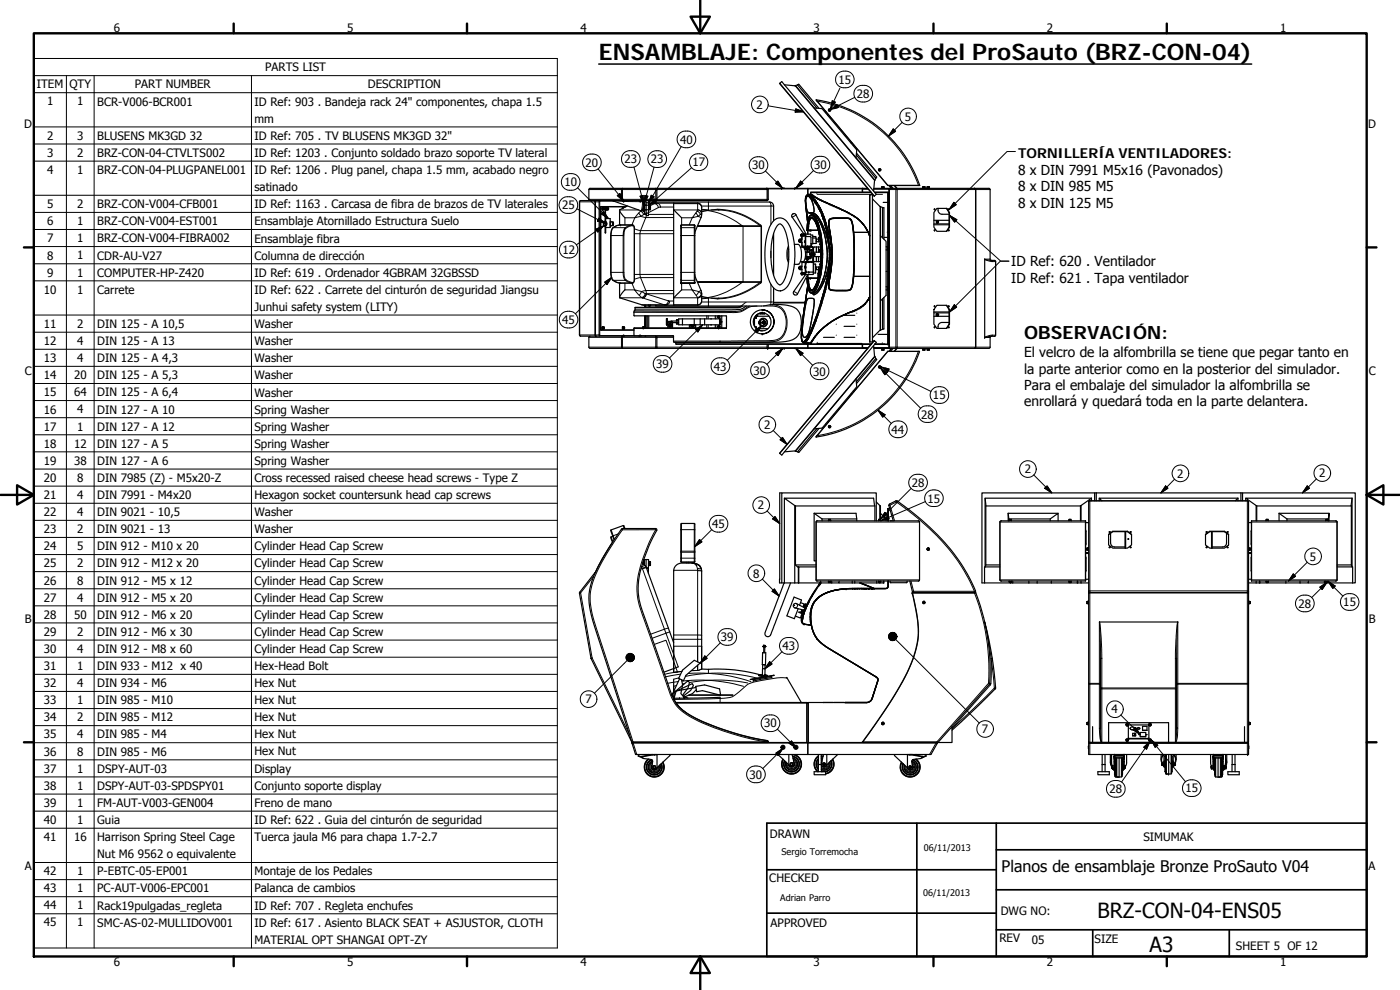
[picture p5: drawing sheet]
<svg xmlns="http://www.w3.org/2000/svg" width="420mm" height="297mm" viewBox="0 0 420 297" stroke-linecap="round" stroke-linejoin="round" font-family="sans-serif">
<defs><g id="words">
<text font-size="6.9" x="179.7" y="18.1">ENSAMBLAJE: Componentes del ProSauto (BRZ-CON-04)</text>
<g font-size="6.3">
<text x="329.4" y="275.4">BRZ-CON-04-ENS05</text>
<text x="345" y="285.6">A3</text>
</g>
<text font-size="5.5" x="307.4" y="101.8">OBSERVACIÓN:</text>
<text font-size="4.8" x="300.6" y="261.8">Planos de ensamblaje Bronze ProSauto V04</text>
<g font-size="4.1">
<text x="305.5" y="47.5">TORNILLERÍA VENTILADORES:</text>
<text x="305.5" y="52.5">8 x DIN 7991 M5x16 (Pavonados)</text>
<text x="305.5" y="57.4">8 x DIN 985 M5</text>
<text x="305.5" y="62.3">8 x DIN 125 M5</text>
<text x="303.5" y="79.9">ID Ref: 620 . Ventilador</text>
<text x="303.5" y="84.8">ID Ref: 621 . Tapa ventilador</text>
<text x="307.4" y="107.2">El velcro de la alfombrilla se tiene que pegar tanto en</text>
<text x="307.4" y="112.1">la parte anterior como en la posterior del simulador.</text>
<text x="307.4" y="117">Para el embalaje del simulador la alfombrilla se</text>
<text x="307.4" y="122">enrollará y quedará toda en la parte delantera.</text>
</g>
<g font-size="3.5">
<text x="34.2" y="9.6">6</text>
<text x="104.2" y="9.6">5</text>
<text x="174.2" y="9.6">4</text>
<text x="244.2" y="9.6">3</text>
<text x="314.2" y="9.6">2</text>
<text x="384.2" y="9.6">1</text>
<text x="79.6" y="21.4">PARTS LIST</text>
<text x="11.1" y="26.5">ITEM</text>
<text x="20.8" y="26.5">QTY</text>
<text x="40.5" y="26.5">PART NUMBER</text>
<text x="110.4" y="26.5">DESCRIPTION</text>
<text x="251.6" y="25.1">15</text>
<text x="257.1" y="29.4">28</text>
<text x="14.1" y="31.6">1</text>
<text x="23.1" y="31.6">1</text>
<text x="29.2" y="31.7">BCR-V006-BCR001</text>
<text x="76.4" y="31.7">ID Ref: 903 . Bandeja rack 24&quot; componentes, chapa 1.5</text>
<text x="227.1" y="32.6">2</text>
<text x="7.3" y="38.4">D</text>
<text x="14.1" y="41.9">2</text>
<text x="23.1" y="41.9">3</text>
<text x="29.2" y="41.9">BLUSENS MK3GD 32</text>
<text x="76.4" y="36.9">mm</text>
<text x="76.4" y="42">ID Ref: 705 . TV BLUSENS MK3GD 32&quot;</text>
<text x="271.6" y="36.2">5</text>
<text x="410.6" y="38.4">D</text>
<text x="14.1" y="47.1">3</text>
<text x="23.1" y="47.1">2</text>
<text x="29.2" y="47.1">BRZ-CON-04-CTVLTS002</text>
<text x="76.4" y="47.1">ID Ref: 1203 . Conjunto soldado brazo soporte TV lateral</text>
<text x="204.1" y="43.1">40</text>
<text x="14.1" y="52.2">4</text>
<text x="23.1" y="52.2">1</text>
<text x="29.2" y="52.2">BRZ-CON-04-PLUGPANEL001</text>
<text x="76.4" y="52.2">ID Ref: 1206 . Plug panel, chapa 1.5 mm, acabado negro</text>
<text x="175.8" y="50">20</text>
<text x="187.4" y="49">23</text>
<text x="195.3" y="49">23</text>
<text x="207.8" y="49.9">17</text>
<text x="225.7" y="50.8">30</text>
<text x="244.3" y="50.7">30</text>
<text x="76.4" y="57.4">satinado</text>
<text x="169.4" y="55.9">10</text>
<text x="14.1" y="62.5">5</text>
<text x="23.1" y="62.5">2</text>
<text x="29.2" y="62.5">BRZ-CON-V004-CFB001</text>
<text x="76.4" y="62.5">ID Ref: 1163 . Carcasa de fibra de brazos de TV laterales</text>
<text x="168.7" y="62.8">25</text>
<text x="14.1" y="67.6">6</text>
<text x="23.1" y="67.6">1</text>
<text x="29.2" y="67.6">BRZ-CON-V004-EST001</text>
<text x="76.4" y="67.6">Ensamblaje Atornillado Estructura Suelo</text>
<text x="14.1" y="72.7">7</text>
<text x="14.1" y="77.9">8</text>
<text x="23.1" y="72.7">1</text>
<text x="23.1" y="77.9">1</text>
<text x="29.2" y="72.7">BRZ-CON-V004-FIBRA002</text>
<text x="29.2" y="77.9">CDR-AU-V27</text>
<text x="76.4" y="72.8">Ensamblaje fibra</text>
<text x="76.4" y="78">Columna de dirección</text>
<text x="168.8" y="76.2">12</text>
<text x="14.1" y="83">9</text>
<text x="23.1" y="83">1</text>
<text x="29.2" y="83">COMPUTER-HP-Z420</text>
<text x="76.4" y="83.1">ID Ref: 619 . Ordenador 4GBRAM 32GBSSD</text>
<text x="13.1" y="88.1">10</text>
<text x="23.1" y="88.1">1</text>
<text x="29.2" y="88.1">Carrete</text>
<text x="76.4" y="88.3">ID Ref: 622 . Carrete del cinturón de seguridad Jiangsu</text>
<text x="76.4" y="93.4">Junhui safety system (LITY)</text>
<text x="13.1" y="98.4">11</text>
<text x="23.1" y="98.4">2</text>
<text x="29.2" y="98.4">DIN 125 - A 10,5</text>
<text x="76.4" y="98.4">Washer</text>
<text x="168.8" y="97.2">45</text>
<text x="13.1" y="103.5">12</text>
<text x="23.1" y="103.5">4</text>
<text x="29.2" y="103.5">DIN 125 - A 13</text>
<text x="76.4" y="103.6">Washer</text>
<text x="7.4" y="112.6">C</text>
<text x="13.1" y="108.7">13</text>
<text x="13.1" y="113.8">14</text>
<text x="22.2" y="113.8">20</text>
<text x="23.1" y="108.6">4</text>
<text x="29.2" y="108.7">DIN 125 - A 4,3</text>
<text x="29.2" y="113.8">DIN 125 - A 5,3</text>
<text x="76.4" y="108.7">Washer</text>
<text x="76.4" y="113.8">Washer</text>
<text x="197" y="110.5">39</text>
<text x="214.3" y="111.2">43</text>
<text x="226.2" y="112.4">30</text>
<text x="244" y="112.7">30</text>
<text x="410.8" y="112.6">C</text>
<text x="13.1" y="118.9">15</text>
<text x="22.2" y="118.9">64</text>
<text x="29.2" y="118.9">DIN 125 - A 6,4</text>
<text x="76.4" y="119">Washer</text>
<text x="280" y="119.8">15</text>
<text x="13.1" y="124.1">16</text>
<text x="23.1" y="124.1">4</text>
<text x="29.2" y="124.1">DIN 127 - A 10</text>
<text x="76.4" y="124.1">Spring Washer</text>
<text x="276.4" y="125.6">28</text>
<text x="13.1" y="129.2">17</text>
<text x="23.1" y="129.2">1</text>
<text x="29.2" y="129.2">DIN 127 - A 12</text>
<text x="76.4" y="129.2">Spring Washer</text>
<text x="229.3" y="128.7">2</text>
<text x="267.6" y="130.1">44</text>
<text x="13.1" y="134.3">18</text>
<text x="22.2" y="134.3">12</text>
<text x="29.2" y="134.3">DIN 127 - A 5</text>
<text x="76.4" y="134.4">Spring Washer</text>
<text x="13.1" y="139.5">19</text>
<text x="22.2" y="139.5">38</text>
<text x="29.2" y="139.5">DIN 127 - A 6</text>
<text x="76.4" y="139.5">Spring Washer</text>
<text x="307.5" y="142">2</text>
<text x="353.3" y="143.3">2</text>
<text x="395.9" y="143.3">2</text>
<text x="13.1" y="144.6">20</text>
<text x="13.1" y="149.7">21</text>
<text x="23.1" y="144.6">8</text>
<text x="23.1" y="149.7">4</text>
<text x="29.2" y="144.6">DIN 7985 (Z) - M5x20-Z</text>
<text x="29.2" y="149.7">DIN 7991 - M4x20</text>
<text x="76.4" y="144.6">Cross recessed raised cheese head screws - Type Z</text>
<text x="76.4" y="149.7">Hexagon socket countersunk head cap screws</text>
<text x="273.6" y="146.1">28</text>
<text x="13.1" y="154.8">22</text>
<text x="23.1" y="154.8">4</text>
<text x="29.2" y="154.8">DIN 9021 - 10,5</text>
<text x="76.4" y="154.9">Washer</text>
<text x="227.5" y="152.8">2</text>
<text x="278.4" y="150.8">15</text>
<text x="13.1" y="160">23</text>
<text x="23.1" y="160">2</text>
<text x="29.2" y="160">DIN 9021 - 13</text>
<text x="76.4" y="160">Washer</text>
<text x="213.7" y="158.4">45</text>
<text x="13.1" y="165.1">24</text>
<text x="23.1" y="165.1">5</text>
<text x="29.2" y="165.1">DIN 912 - M10 x 20</text>
<text x="76.4" y="165.1">Cylinder Head Cap Screw</text>
<text x="13.1" y="170.2">25</text>
<text x="23.1" y="170.2">2</text>
<text x="29.2" y="170.2">DIN 912 - M12 x 20</text>
<text x="76.4" y="170.3">Cylinder Head Cap Screw</text>
<text x="226" y="173.3">8</text>
<text x="393.1" y="168.2">5</text>
<text x="13.1" y="175.4">26</text>
<text x="23.1" y="175.4">8</text>
<text x="29.2" y="175.4">DIN 912 - M5 x 12</text>
<text x="76.4" y="175.4">Cylinder Head Cap Screw</text>
<text x="13.1" y="180.5">27</text>
<text x="13.1" y="185.6">28</text>
<text x="22.2" y="185.6">50</text>
<text x="23.1" y="180.5">4</text>
<text x="29.2" y="180.5">DIN 912 - M5 x 20</text>
<text x="29.2" y="185.6">DIN 912 - M6 x 20</text>
<text x="76.4" y="180.5">Cylinder Head Cap Screw</text>
<text x="76.4" y="185.7">Cylinder Head Cap Screw</text>
<text x="389.7" y="182.3">28</text>
<text x="403.2" y="181.9">15</text>
<text x="7.4" y="186.9">B</text>
<text x="13.1" y="190.8">29</text>
<text x="23.1" y="190.8">2</text>
<text x="29.2" y="190.8">DIN 912 - M6 x 30</text>
<text x="76.4" y="190.8">Cylinder Head Cap Screw</text>
<text x="410.8" y="186.9">B</text>
<text x="13.1" y="195.9">30</text>
<text x="23.1" y="195.9">4</text>
<text x="29.2" y="195.9">DIN 912 - M8 x 60</text>
<text x="76.4" y="195.9">Cylinder Head Cap Screw</text>
<text x="216.4" y="192.4">39</text>
<text x="234.8" y="195.1">43</text>
<text x="13.1" y="201">31</text>
<text x="23.1" y="201">1</text>
<text x="29.2" y="201">DIN 933 - M12 x 40</text>
<text x="76.4" y="201.1">Hex-Head Bolt</text>
<text x="13.1" y="206.2">32</text>
<text x="23.1" y="206.1">4</text>
<text x="29.2" y="206.2">DIN 934 - M6</text>
<text x="76.4" y="206.1">Hex Nut</text>
<text x="13.1" y="211.3">33</text>
<text x="23.1" y="211.3">1</text>
<text x="29.2" y="211.3">DIN 985 - M10</text>
<text x="76.4" y="211.3">Hex Nut</text>
<text x="175.7" y="211">7</text>
<text x="333.6" y="214.1">4</text>
<text x="13.1" y="216.4">34</text>
<text x="13.1" y="221.6">35</text>
<text x="23.1" y="216.4">2</text>
<text x="23.1" y="221.5">4</text>
<text x="29.2" y="216.4">DIN 985 - M12</text>
<text x="29.2" y="221.6">DIN 985 - M4</text>
<text x="76.4" y="216.4">Hex Nut</text>
<text x="76.4" y="221.5">Hex Nut</text>
<text x="229.3" y="218.3">30</text>
<text x="294.7" y="220">7</text>
<text x="13.1" y="226.7">36</text>
<text x="23.1" y="226.7">8</text>
<text x="29.2" y="226.7">DIN 985 - M6</text>
<text x="76.4" y="226.7">Hex Nut</text>
<text x="13.1" y="231.8">37</text>
<text x="23.1" y="231.8">1</text>
<text x="29.2" y="231.8">DSPY-AUT-03</text>
<text x="76.4" y="231.9">Display</text>
<text x="225" y="233.6">30</text>
<text x="13.1" y="237">38</text>
<text x="23.1" y="236.9">1</text>
<text x="29.2" y="237">DSPY-AUT-03-SPDSPY01</text>
<text x="76.4" y="237">Conjunto soporte display</text>
<text x="333" y="238">28</text>
<text x="355.8" y="237.7">15</text>
<text x="13.1" y="242.1">39</text>
<text x="23.1" y="242.1">1</text>
<text x="29.2" y="242.1">FM-AUT-V003-GEN004</text>
<text x="76.4" y="242.1">Freno de mano</text>
<text x="13.1" y="247.2">40</text>
<text x="23.1" y="247.2">1</text>
<text x="29.2" y="247.2">Guia</text>
<text x="76.4" y="247.4">ID Ref: 622 . Guia del cinturón de seguridad</text>
<text x="231.1" y="251.4">DRAWN</text>
<text x="13.1" y="252.3">41</text>
<text x="22.2" y="252.4">16</text>
<text x="29.2" y="252.4">Harrison Spring Steel Cage</text>
<text x="29.2" y="257.5">Nut M6 9562 o equivalente</text>
<text x="76.4" y="252.4">Tuerca jaula M6 para chapa 1.7-2.7</text>
<text x="343.2" y="252.3">SIMUMAK</text>
<text x="7.4" y="261.1">A</text>
<text x="13.1" y="262.6">42</text>
<text x="23.1" y="262.6">1</text>
<text x="29.2" y="262.6">P-EBTC-05-EP001</text>
<text x="76.4" y="262.7">Montaje de los Pedales</text>
<text x="410.8" y="261.1">A</text>
<text x="13.1" y="267.8">43</text>
<text x="23.1" y="267.7">1</text>
<text x="29.2" y="267.8">PC-AUT-V006-EPC001</text>
<text x="76.4" y="267.8">Palanca de cambios</text>
<text x="230.9" y="264.6">CHECKED</text>
<text x="13.1" y="272.9">44</text>
<text x="23.1" y="272.9">1</text>
<text x="29.2" y="272.9">Rack19pulgadas_regleta</text>
<text x="76.4" y="272.9">ID Ref: 707 . Regleta enchufes</text>
<text x="300.3" y="274.5">DWG NO:</text>
<text x="13.1" y="278">45</text>
<text x="23.1" y="278">1</text>
<text x="29.2" y="278">SMC-AS-02-MULLIDOV001</text>
<text x="76.4" y="278.1">ID Ref: 617 . Asiento BLACK SEAT + ASJUSTOR, CLOTH</text>
<text x="231.3" y="278.2">APPROVED</text>
<text x="76.4" y="283.2">MATERIAL OPT SHANGAI OPT-ZY</text>
<text x="299.9" y="282.6">REV</text>
<text x="309.7" y="283.3">05</text>
<text x="328.5" y="283">SIZE</text>
<text x="370.9" y="285.1">SHEET 5 OF 12</text>
<text x="34.2" y="289.9">6</text>
<text x="104.2" y="289.9">5</text>
<text x="174.2" y="289.9">4</text>
<text x="244.2" y="289.9">3</text>
<text x="314.2" y="289.9">2</text>
<text x="384.2" y="289.9">1</text>
</g>
<g font-size="2.7">
<text x="234.5" y="256.6">Sergio Torremocha</text>
<text x="277.3" y="255.2">06/11/2013</text>
<text x="277" y="268.7">06/11/2013</text>
<text x="234.2" y="270.2">Adrian Parro</text>
</g>
</g></defs>
<g fill="none" stroke="#000" stroke-width=".3">
<path d="M10.1 17.5h157.2v266.9h-157.2zM10.1 22.7h157.2M10.1 27.8h157.2M10.1 38.1h157.2M19.9 22.7v261.7M28.2 22.7v261.7M75.5 22.7v261.7M204 40a2.78 2.78 0 0 1 3.4-.4 2.78 2.78 0 0 1 1.2 3.1 2.79 2.79 0 0 1-3.5 1.6 2.79 2.79 0 0 1-1.7-3.4zM230.5 31.7l10.7 1.8M238.8 32.7l2.4 .8-2.6 .1zM245 30l.2 .4M245.3 30.4a38.8 38.8 0 0 1 30.3 25.2h-9.1z"/>
<path d="M249.4 32.7l-.3 .2 .5-.1M249.5 32.8l-.4 .1M250.3 31.2l.4-.6-.9-.4-.4 1.4M250.8 31.6l.3-.2 .5 .9-1.3 .3M251.6 22a2.76 2.76 0 0 1 3.3-.4 2.76 2.76 0 0 1 1.2 3.2 2.74 2.74 0 0 1-3.7 1.4 2.74 2.74 0 0 1-1.1-3.9zM252.1 26.5l-2.3 5M256.5 29.2l-6 3M257.1 26.3a2.78 2.78 0 0 1 3.3-.4 2.78 2.78 0 0 1 1.3 3.1 2.75 2.75 0 0 1-3.8 1.5 2.75 2.75 0 0 1-1.1-4zM268.1 38.7l.7 .7-2.1 1.4zM270.8 36.7l-4.1 4.1M10.1 43.2h157.2M10.1 48.3h157.2"/>
<path d="M10.1 58.6h157.2M168.6 59.7a2.77 2.77 0 0 1 3.4-.4 2.77 2.77 0 0 1 1.2 3.1 2.77 2.77 0 0 1-3.6 1.5 2.77 2.77 0 0 1-1.5-3.6zM169.3 52.7a2.78 2.78 0 0 1 3.4-.4 2.78 2.78 0 0 1 1.2 3.2 2.77 2.77 0 0 1-3.7 1.5 2.77 2.77 0 0 1-1.4-3.7zM173.3 56.4l9.3 9.2M175.6 46.9a2.79 2.79 0 0 1 3.4-.4 2.79 2.79 0 0 1 1.3 3.1 2.78 2.78 0 0 1-3.7 1.5 2.78 2.78 0 0 1-1.4-3.6zM176.7 56.9h9.8M179.5 50.7l7.7 9.6M185.3 58.7l.7-.6 1.2 2.2zM186.5 56.9v2.9l.3 .4v-.4h-10.1M187.3 45.9a2.78 2.78 0 0 1 3.4-.4 2.78 2.78 0 0 1 1.2 3.1 2.75 2.75 0 0 1-3.8 1.5 2.75 2.75 0 0 1-1-4zM190.3 50.1l2.5 9.4M193 58.7l-.9 .2 .5 1.1"/>
<path d="M193.6 58.7l.8 .2-.5 1.1M195.2 45.9a2.75 2.75 0 0 1 3.6-.3 2.75 2.75 0 0 1 .9 3.4 2.78 2.78 0 0 1-3.7 1.1 2.78 2.78 0 0 1-1.2-3.6zM196 59.4l.3-.3-.9-.5-.5 1.6M196.3 50.1l-2.5 9.4M196.5 59.8l.5 .6-1.3 .7M196.8 56.9h-10v2.9h10M196.8 59.8v.4M196.8 56.9h.3M196.8 56.5v.4M196.8 56.9v2.9M196.8 59.8h.3M197.1 59.8h.1"/>
<path d="M197.1 56.9h.1M197.1 59.8h33.1M197.1 56.9h33.1M204.5 44l-9.2 15.9M207.6 50.3l-11.5 10.2M207.7 46.8a2.7 2.7 0 0 1 3.7-.2 2.7 2.7 0 0 1 .5 3.6 2.69 2.69 0 0 1-3.9 .5 2.69 2.69 0 0 1-.3-3.9zM225.6 47.7a2.74 2.74 0 0 1 3.6-.4 2.74 2.74 0 0 1 .9 3.5 2.75 2.75 0 0 1-3.8 1 2.75 2.75 0 0 1-.9-3.8zM229.7 51.3l5.1 5.2M230.1 56.5h.1M230.1 56.5l.1 .4M230.1 56.5l.4 .4M230.2 59.8h.3"/>
<path d="M230.2 59.8l-.1 .4 .4-.4M230.2 56.9v2.9M230.2 56.9h.3M230.5 56.7h28.3v1M230.5 56.9v2.9M233.4 54.3l1.4 2.2-2.1-1.5zM234.6 56.5h.7M238.5 56.5h.8M240.3 54.3l.7 .7-2.1 1.5zM241.9 59.1l-.1 .5zM241.9 59.1h.1M242.1 58.8h.1"/>
<path d="M242.2 58.7l-.1 .1M243 58.4l.1 .1zM243.1 59l.1 .1M243.2 59.1h.1M243.3 58.3l2.4 1.6 7.7 3.4M243.5 59.4h.1M243.5 59.4l.5 .5M243.7 59.6l.3 .3M243.8 59.1l.2 .2M244 59.9h.1M244.2 51.2l-5.3 5.3M244.2 47.6a2.78 2.78 0 0 1 3.4-.5 2.78 2.78 0 0 1 1.3 3.2 2.77 2.77 0 0 1-3.7 1.5 2.77 2.77 0 0 1-1.4-3.6z"/>
<path d="M245.2 58.3h16.7M258.9 56.6h1.5M258.9 56.6l-.1 .1M258.9 56.8h1.7M258.9 56.5v.1M259 56.5l-.1 1.2M262.2 56.8h4.6M262.2 56.6h4.7M263 58.3h1.8M264.7 56h.6M264.9 56.3h.1M266.5 55.6v.1"/>
<path d="M266.9 56.9h2v47.3h-2zM267.1 56.5l-.3 .4M268.3 55.7l.8 .8M269 56.5l-.1 .4h23.9M269 56.5l.2 .4v47.3M276 55.6l-.4 .1M277 56h.6M277.2 56.3h.1M278.3 56h.6M278.5 56.3h.1M292.4 56.5l.4 .4M292.5 56.5h.1"/>
<path d="M292.5 56.5l.3 .4M292.8 56.9v47.3M297.1 56.9h-4.2l-.1 47.3M304.7 45.5h-2.5l-17.3 17.3M10.1 63.7h157.2M10.1 68.9h157.2M10.1 74h157.2M10.1 79.1h157.2M168.7 73a2.76 2.76 0 0 1 3.4-.3 2.76 2.76 0 0 1 1.2 3.1 2.71 2.71 0 0 1-4 1.3 2.71 2.71 0 0 1-.6-4.1zM173.1 62.7l8.6 4.3M174 60.6h4.5v39.9h-4.5zM174.3 60.2l-.4 .4"/>
<path d="M178.7 60.2v.4h-.2zM178.7 60.6h1.1v39.9h-1.1zM179.7 65.4l2 1.6-2.4-.7zM179.8 60.2l.2 .1v.3h-.2zM180 60.6v39.9M180.1 60.3h4.2M180.2 62.4h.1M181.1 67.8l-2.3 1 .6 .8 1.7-1.8-8.1 5.7M181.1 63.4l1.5 2.2-2.2-1.4zM181.2 62.4l.1 .5zM181.2 62.3v.6M181.4 66.6l-.1 .4 .1 .7"/>
<path d="M181.6 62.3h.1M181.6 64.4v2.2M181.6 67.7v2.1M181.9 66.6v1.1M182 66.7v.9zM182.5 62.4l.1 .5zM182.5 62.3v.6M183.3 70.7v11M183.9 66.6v1.1M183.9 66.7l.2 .3-.1 .6zM184.2 60.2h.1M184.3 60.2v.2"/>
<path d="M184.3 60.2l8.5 .3-.2 2-.4 .9M186 63h5.7M186.3 67.5h.1M186.3 67.5h3.6M186.3 67.5a2.61 2.61 0 0 0-2.9 3.2h3.6M187 70.7v11h-3.6l.1 1.4 .5 1M187.2 70.7v11M187.5 67.5v-2.2h3l-.9 2.2M187.7 68.3l.1 .2-.4 .9-.2 1.3h-.2l.2-1.7zM189.9 67.5h.1M190 67.7a2 2 0 0 0-2.3 .6h-3.7M190 67.7l.4 .6"/>
<path d="M190 67.7l-1.1 .2-1.1 .6M190.4 68.3v15.8l-.5 .8M190.4 68.6l1.8 .6M190.4 70.1h11.8M190.4 68.3h.1M191.5 64.2l.2-.3 .6 1-1.8 .4zM191.7 63.9a.61 .61 0 0 1 .6-.6 .61 .61 0 0 1 .6 .6l.3 .4M192.2 69.2l-.1 .9v12.2M192.2 69.2h10M192.3 64.9l1.5 .4-1.6 3.9M192.8 60.2l.1 .3M192.9 62.9l.1 .1h-.1"/>
<path d="M193 62.8l-.1 .1M193.1 60.2l-.2 .3 .3-.3M193.1 61l.1 .2M193.1 61.8l-.1 .5M193.2 61.1h.2M193.2 64.3h.6M193.2 64.3l-.9 .6M193.2 60.3h.2M193.4 63.7v-.3v.7l.4 .2M193.4 61l-.1 .2M193.4 61.5h.5M193.6 64.2l-.4 .1"/>
<path d="M193.8 64.3l.1 .2M193.9 63.9l.1 .2M194 64.1v.2M194 64.1l-.1 .2M194 64.3l-.2 1h8.4M194 64.3h.1M194 64.1h.1M194 64.1l-.1 .1M194 64.3v.4M194.6 64.3h7.6M194.6 61.1h1.8l-1.2 .6M195.1 61.2l-.3 .4 .5-.3"/>
<path d="M195.2 61.2l-.4 .4M196.4 61.1a1.22 1.22 0 0 1 1.8 1l-.6 .2-.5-.9zM197.6 62.3l-3 1.5M198.2 62.1h4M202.2 61.1h7.2v1.9h-7.2M204.5 67.5h3.9M204.5 67.5l-.2 .2M204.5 67.5l-.2 1M204.6 67.5v-2.2h3.1l-.9 2.2M208.4 67.5l.1 .2M208.4 68.3l.1 .2M208.4 67.5v.8"/>
<path d="M208.4 68.3v2.4h-3.9v11M208.4 68.3h-3.9v2.4h-.2M208.5 70.7h-.1v11h.1M208.5 69.1l.2 .1M208.8 63.9l.4-.5h.2l.8 .9M208.8 63.9l.7 1-1.8 .4zM209.2 63.4a.65 .65 0 0 1 .7-.4 .65 .65 0 0 1 .5 .6l.1 .6M209.3 67.7h18.8M209.4 62.9a.99 .99 0 0 1 1 1.3l-.2 .1M209.4 60.9v.1a1.4 1.4 0 0 1 1.2 1.3M209.5 64.9l.9 .4M210.2 64.3h.4"/>
<path d="M210.2 64.3l-.7 .6M210.5 61.8h2.1M210.6 63a22 22 0 0 1 12.4 4.9v16.6a21.8 21.8 0 0 1-12.4 4.9M210.6 62.8l2 .2M212.6 61.8h18.8v5.5M212.6 60.6v1.2M212.6 63l-.3 .2M212.6 61.8v1.2M213.4 63h2.3M215.7 62.8v.2M215.7 62.8h-.4l.4 .2M215.7 63a21.5 21.5 0 0 1 12.4 4.7"/>
<path d="M215.7 62.8a21.9 21.9 0 0 1 12.6 4.7M228.1 67.7l.3 .2v16.6l-.3 .2M228.3 67.5l-.2 .2M228.3 67.5l.2 .4M228.5 67.9v16.6M228.5 67.9h-19.2M231 60.6l.3 .5a.63 .63 0 0 0 .2 .7 .63 .63 0 0 0 .7 0M231.4 75.3v2M237.9 64.3l.1-.1zM238.9 64.4l-1.2 .7M239.7 72.2v.1M240.3 70.4v.3z"/>
<path d="M240.4 70.3v.5M240.5 71.8v.9M240.5 79.9v1M240.7 73.8h1.1M240.7 71.8v.9M240.7 79.9v1M240.7 78.8h1.1M241 70.4v.3zM241.1 70.3v.5M241.5 74.5h.4M241.7 70.8h.1M241.7 60.2l.1 .7"/>
<path d="M241.7 60.2l.1 .4M241.8 60.6v.3M241.8 60.9h.1M241.8 61.7h.1M241.8 61.7v.1M241.9 62.1v.2M241.9 74v.1M241.9 78.5v.2M242.1 64.2l.1 .2M242.2 64.4h.1M242.2 69.1l.1-1.4a3.3 3.3 0 0 1 1-3.1l.5 .1a4 4 0 0 1 1.8 3.1 31 31 0 0 1-.7 18.5l-.6 1-.9 .5a1.39 1.39 0 0 1-.9-1.6l-.3-2.7M242.2 77.4v.3"/>
<path d="M242.2 74.1v.3M242.2 74.8v.9M242.2 77v.3M242.2 77.9v.6M242.3 78.4h1.7M242.3 74.2h.5M242.4 69.1l.1-1.5a2.29 2.29 0 0 1 .9-2.4 .91 .91 0 0 1 1 .8 26.5 26.5 0 0 1 1.7 15 10.1 10.1 0 0 1-2.3 6.1h-.6l-.4-.7-.4-2.9M242.5 69.1h.1M242.5 74.4v.3M242.6 69.1h.8M242.6 68.5v.4M242.7 67.7l-.1 .4"/>
<path d="M242.8 66.9l-.1 .4M242.9 74.2h1.1M242.9 66.3l-.1 .3M243 69.1h.1M243 66v.1M243.3 77.3l.1 .1M243.3 69.1h.1M243.4 73.2v.6M243.4 76.1v.4M243.8 65.4l-.4 .1-.3 .4M243.8 64.2l-.1 .1M243.8 74v.1"/>
<path d="M243.8 78.5v.2M243.9 64.1l.8 .2M244 64.4h-.3M244 64.5l.2 .1M244 78.7v2.9M244.1 64h.1M244.2 64.4l.2 .2M244.2 76.3h.1M244.4 64.7l.1 .2M244.5 76v.6M244.5 60.6h.1M244.5 60.6l.6 .8-.5-.7"/>
<path d="M244.6 60l.3 .4M244.7 65.2l.1 .1M244.7 64.8l.3 .3M244.8 64.3a19.8 19.8 0 0 1 3.5 17M244.9 60.4h.1M245 65.6l.1 .3M245 71.9v.6M245 74.1v1.6M245 77v1.5M245.2 60.8h.1M245.2 65.3l.2 .3M245.2 66.2l.4 .9"/>
<path d="M245.6 65.8l.2 .3M245.6 62.4h.1M245.6 62.4l.5 .9-.4-.9M245.6 71.4h.1M245.7 67.5l.2 .7M246 66.5a22.4 22.4 0 0 1 .6 18.3M246.1 62.5l-.3-.6 .4 .7M246.2 69.2l.4 2.8M246.2 62.6h.1M246.4 70.3h.1M246.6 64.5h.1M246.6 64.5l.5 1.2"/>
<path d="M246.7 72.3v.6M246.7 79.5h.1M246.7 72.9h.1M246.7 79.5l-.5 3.7M246.7 73.3v5.8M246.8 64.9l.3 .8M247.1 65.7h.1M247.2 65l.2 .4M247.4 65.4h.1M248.3 70l.3 1.4-.3-1.2M248.3 70h.1M248.6 69.7h.1"/>
<path d="M248.9 79.7l-.1 1M249 79.2l-.2 1.5M249 61.2h.1M249 74.1l.1 .9zM249.1 75h.1M249.1 77.7h.1M249.1 77.3v.4zM249.6 61.5h.1M249.7 76.3h.1M250.3 61.8h.1M251 62.1h.1M251.8 62.5h.1"/>
<path d="M252.6 62.8h.1M253.4 63.3l1.6 .8M254.8 63.9h.1M255.5 64.4l.5 .3M255.5 64.3h.1M256.1 64.7h.1M256.2 69.7h.1M256.2 71.9h.1M256.3 64.8h.1M256.5 65l.5 .4M257.2 65.4l.4 .4M257.4 65.7l.3 .2"/>
<path d="M258.1 66.3l1.3 1.4 1 1.7M260.2 69l.4 .7M260.4 69.4l.5 1.1M260.9 70.5h.1M260.9 70.6l.1 .2M280.3 67.5h4.5M285 64.6l2.2 1.3-.7 .8zM285 64.6l15.3 13.8h2.5M286.3 60.7l.7 .7-2.1 1.4zM295.5 77.7h1.6M295.5 77.8l2.3 .7M295.5 77.7l1.9 .4a1.01 1.01 0 0 0 1.4 .4v22.1l-.4 .3"/>
<path d="M302.7 78.4h-2.5l-15.2 15.2M10.1 84.3h157.2M10.1 94.5h157.2M10.1 99.7h157.2M168.6 94.1a2.71 2.71 0 0 1 3.7-.3 2.71 2.71 0 0 1 .6 3.7 2.75 2.75 0 0 1-3.6 .7 2.75 2.75 0 0 1-1.1-3.5zM180.2 98.7h.1M181.2 98.1v.6M181.3 98.1v.6zM181.5 84.6l2.1-1.4-1.5 2.2zM183.6 83.2l-10.9 10.9M184 84.1h.1M184 84.1l1.1 .6 1.2 .2"/>
<path d="M186 89.3h6.8M186.3 84.9h.1M186.3 84.9h3.6M187.2 81.7l.2 1.3 .4 .9M187.2 81.7h-.2l.1 1.1 .6 1.3h-3.7M187.3 98.2l.1 .5zM187.3 98.1v.6M187.5 84.9v2.1h3l-.9-2.1M187.8 83.9l1.1 .6 1.1 .3M187.8 83.9l-.1 .2 .7 .5 1.5 .3M190.4 83.8l1.8-.5 1.6 3.9M190.4 82.3h1.7"/>
<path d="M192.1 82.3l.1 1h10M192.1 82.3h10.1M192.8 89.3v.1M192.8 89.4l6.6 2.1h-6.8M192.8 89.4l.7-.3 .5-.9 6.6 2.1M193.4 98.4l.1-.3v.3M193.4 98.1v.3M193.6 88.1l-1-.6-2.1-.5 1.4 1.6M193.6 88.1l.3 .1M193.6 88.1l-.3 .7-.7 .5h.2M193.6 88.1h.4M193.7 91.5v.7"/>
<path d="M193.7 94.8v3.6M193.8 87.2h-.1a1.54 1.54 0 0 0-1.7 1.3l-.1 .1 .7 .7M193.8 87.2l.2 .9M193.8 87.2h8.4M193.9 88.2l-.3 .7-.8 .4M194 88.1l-.1 .1M194 88.1h8.2M194.7 91.5l.1 .3 .4-.3M194.7 94.8v3.6M199.4 91.5l.7-.3 .5-.9h.4a1.21 1.21 0 0 1-1.6 1.2zM200.4 96.9h1.4M201 90.3h1.2"/>
<path d="M201 97.2a.38 .38 0 0 1 .4 .4 .38 .38 0 0 1-.4 .3M201.7 96.4v.3M202.2 89.3h7.2M203 97.1h.1M203 96h.1M204.3 81.7h.2M204.5 85h.1M204.5 81.7h3.9v3.2M204.5 84.9h3.9M204.5 81.7v2.4l-.2-.2M204.6 85v2h3.1l-.9-2M207.4 97.5a.34 .34 0 0 0 .3 .4 .34 .34 0 0 0 .3-.4"/>
<path d="M208.1 97.5l-.1 .4h-.3M208.5 83.9l-.1 .2h-3.9v.8l-.2-.1 .2 .1M208.5 84.8l-.1 .2zM208.7 83.3l-.2 .1M208.8 98.9l2.1-1.4-1.5 2.1zM209.3 84.7h18.8M209.4 89.3v2.2h-7.2M210.4 87.2h-.1a1.2 1.2 0 0 0-1.1 1.1l-.3 .3 .4 .7M210.4 88.1h.2M210.4 88.1l-.7-.6-2-.5 1.2 1.6M210.4 88.1l.2 .1M210.4 88.1l-.2 .7-.8 .5"/>
<path d="M210.5 90.6h2.1M210.6 88.2a1.21 1.21 0 0 1-1.2 1.2M210.6 88.2l-.5 .9-.7 .2M210.6 90.3a1.35 1.35 0 0 1-1.2 1.2M210.9 97.5l-10 9.9M212.1 94.8v.9M212.1 97.5v.9M212.3 89.3l.3 .2M212.5 94.8v.9M212.5 97.5v.9M212.6 90.6h18.8M212.6 89.5l-2 .1"/>
<path d="M212.6 90.6v1.2M212.6 89.5v1.1M213.4 89.5h2.3v.1M214.6 94.8v.9M214.6 97.5v.9M214.8 94.8v.9M214.8 97.5v.9M216.6 96.5v.2M218 95.5v3.1h-27.7M222.9 91.8l-.9 .5-1 .1h-30.4M223.9 90.7l-.9 .6a2.55 2.55 0 0 1-2 .8h-27.2M224.9 91.8a8.3 8.3 0 0 1-6.7 1.7l-27.9-.2"/>
<path d="M226.5 99.1l2.1-1.4-1.4 2.1zM227.2 91.8a7.4 7.4 0 0 0-4.6 1.7 33 33 0 0 1-8 .3l-24.3-.1M227.8 96.6l-.1 .3h.2l-.1-.2M227.8 96.7h.1M227.8 96.8h.1M227.9 96.6l.1 .2M228 96.8h.8M228 96.8h-.2M228.1 84.7a22.2 22.2 0 0 1-12.6 4.9l-.2 .1 .4-.1M228.1 84.7l.2 .2M228.3 84.9a22.3 22.3 0 0 1-12.6 4.7M228.5 84.5h-19.2"/>
<path d="M228.5 84.5l-.2 .4M228.6 97.7l-10.3 10.4M229.1 91.8h2.1a4.2 4.2 0 0 1 4.8 4.8 4.9 4.9 0 0 1-3 5.4l-2.2 .2-14.7 .1M229.4 94l-.1 .1M229.8 97h.1M231.1 91.4a4.4 4.4 0 0 1 5.1 4.5 5.9 5.9 0 0 1-2.6 6.2 35.7 35.7 0 0 1-9.1 .5l-8.4 .1M231.1 91.4h.2M231.1 91.4l-2.6 .4M231.3 91.4h.5M231.4 85.3v5.3M231.4 90.6h.8M231.4 90.6l-.1 .8"/>
<path d="M232.1 90.9h9.5M238.2 87.5l1.1 .7M238.4 88.4h.1M239.7 80.4h.1M240.4 81.9l.1 .4zM240.5 81.9v.4M241.2 81.9v.4zM241.2 81.9v.4M241.7 81.9h.1M242.4 83.5h.2M242.4 83.5v.1M242.5 83.5h.1"/>
<path d="M242.6 83.5h.1M242.6 83.5h2.9zM242.6 83.5v.4M242.6 84.2l.1 .5M242.7 85.1l.1 .4M242.8 85.8l.1 .3M243 86.3v.1M243.1 86.5l.4 .5h.3M243.2 83.5h.1M243.5 99.7h.1M243.7 88h.1M243.8 98.9h.1"/>
<path d="M244.1 98.2h.1M244.2 87.8l-.2 .1M244.3 88.4h.1M244.3 88h-.2M244.5 87.5l-.1 .2M244.7 87.8l-.2 .1M244.8 87l-.1 .2M245 80.1v.7M245.1 86.5l-.1 .3M245.4 87l-.5 .6M245.5 82h.1M245.6 85.3l-.4 .8"/>
<path d="M245.6 83.2h.1M245.9 84.2l-.2 .7M246 92.9h.1M246.3 92.1h.1M246.3 85.5l-.7 1.3M246.4 82.1h.1M246.5 91.4h.1M246.6 90.9h.1M247.8 83.1a9.7 9.7 0 0 1-3.3 5.3l-.7-.4M248.3 81.3l-.4 1.6M248.4 82.9h.1M248.5 81.9l-.1 .9"/>
<path d="M248.7 82.9h.1M248.8 80.7h.1M250.9 97.3h.1M253.9 94.2h.1M253.9 94.2a20.7 20.7 0 0 0-9.8 7.4l-.8 1.2M255.9 93.4l-2 .7M255.9 93.4h.1M256.2 82.9h.1M256.2 80.8h.1M256.4 93.2h.1M256.8 93l-.4 .2M256.8 93h.1"/>
<path d="M257.1 94h.1M257.1 97.3h.1M257.4 92.7h.1M257.9 92.4l-.5 .3M257.9 92.4h.1M258.3 92.1h.1M258.6 91.9l-.3 .2M258.6 91.9h.1M259 91.7h-.1M259 91.6h.1M259.4 91.2h.1M259.8 90.9h.1"/>
<path d="M260.1 90.5h.1M260.6 89.8l-1.6 1.8M260.6 89.8h.1M260.8 89.3h.1M261 89l-.2 .3M280.3 93.6h4.5M286.4 91.4l.7 .7-2.1 1.5zM10.1 104.8h157.2M10.1 109.9h157.2M10.1 115.1h157.2M173.9 100.5l.4 .4M176.7 101.2h9.8"/>
<path d="M178.5 100.5l.3 .4zM180.1 100.7h6.8M186.5 101.2v3h-9.8M186.5 104.2h.3v.3zM186.8 101.2h10v3h-10zM187.4 100.7h2.9M193.7 100.7l-.1 .2M196.8 104.2v.3M196.8 100.9v.3h.3M196.8 104.2h.3M196.8 107.3a2.8 2.8 0 0 1 3.4-.4 2.8 2.8 0 0 1 1.3 3.2 2.8 2.8 0 0 1-3.5 1.5 2.8 2.8 0 0 1-1.8-3.4zM197.1 104.2h.1"/>
<path d="M197.1 101.2h.1M197.1 101.2h5M202.1 102.3h14M202.8 103.1h39.3M214.2 108a2.78 2.78 0 0 1 3.4-.4 2.78 2.78 0 0 1 1.2 3.2 2.74 2.74 0 0 1-3.8 1.4 2.74 2.74 0 0 1-1.1-3.9zM216.1 102.3v.4h-13.8M226.1 109.2a2.78 2.78 0 0 1 3.4-.4 2.78 2.78 0 0 1 1.2 3.2 2.8 2.8 0 0 1-3.5 1.5 2.8 2.8 0 0 1-1.8-3.3zM230.2 104.2l.3 .3zM230.2 103.3v.9h-33.1M230.3 104.5h.1M230.5 104.4h.1M230.5 103.3v1.1"/>
<path d="M230.5 104.3h28.3M232.8 106l2.1-1.4-1.4 2.1zM234.6 104.5h.7M234.9 104.6l-4.8 4.7M238.5 104.5h.8M238.9 104.6l5 5M238.9 104.6l2.1 1.4-.7 .7zM241.8 102.7h.1M241.8 102.6h.1M242.3 102.9v.1M242.3 102h.1M242.4 103.1l.2 .2"/>
<path d="M242.4 103l-.3 .3M242.6 101.5h.1M242.6 102.9v.2h.7M242.7 101.2h.1M243.2 102.9h.1M243.4 103h.1M244 109.5a2.78 2.78 0 0 1 3.3-.4 2.78 2.78 0 0 1 1.3 3.2 2.79 2.79 0 0 1-3.5 1.5 2.79 2.79 0 0 1-1.8-3.3zM245.1 100.3h.1M245.2 102.7h.1M250.9 100.6h.1M257.1 100.6h.1M258.8 103.3l.1 1.1"/>
<path d="M258.9 104.3h1.7M258.9 103.3l.1 1.2M260.4 104.4l-1.5 .1M262.2 104.3h4.6M262.2 104.4h4.7M264.1 110.3l.2 .2M264.4 110l.1 .1M264.5 110.1h.1M264.7 105h.6M264.9 111.4l.6 1 .5-.4M265 104.7h.1M265.6 111.8l10.7 10.7"/>
<path d="M265.6 110.4l1.2 .3-.3 .6M266.2 110.9l13.2 6.6M266.2 111.7v.1M266.4 105.4l9.2 .1a38.5 38.5 0 0 1-30.4 25.2zM266.5 111.3l-.2 .2M266.8 104.2l.3 .3M268.9 104.2l.1 .3M268.9 104.2h.3M269.1 104.5l-.8 .9M269.2 104.2l-.2 .3M269.2 104.2h23.6M275.6 105.4l.4 .1"/>
<path d="M277 105h.6M277.3 104.7h.1M278.3 105h.6M278.6 104.7h.1M280 116.7a2.71 2.71 0 0 1 3.6-.2 2.71 2.71 0 0 1 .6 3.6 2.75 2.75 0 0 1-3.6 .7 2.75 2.75 0 0 1-1.1-3.5zM292.8 104.2l-.4 .3a2.5 2.5 0 0 1 2.3-.3h2.4M295.5 101.3h1.6M297.8 100.6l-1 .1-1.3 .6M297.8 100.6h1M297.8 100.6l-.3 .3-2 .4M10.1 120.2h157.2M10.1 125.3h157.2"/>
<path d="M10.1 130.5h157.2M10.1 135.6h157.2M232 129.2l4.2 4.2M234.8 131.2l1.4 2.2-2.1-1.4zM245.2 130.7l-.2 .4M263.5 123.1l4 3.9M263.5 123.1l2.1 1.4-.7 .7zM267.6 127a2.68 2.68 0 0 1 3.7-.1 2.68 2.68 0 0 1 .2 3.8 2.69 2.69 0 0 1-3.7 .2 2.69 2.69 0 0 1-.5-3.6zM276.4 122.4a2.81 2.81 0 0 1 3.2-.5 2.81 2.81 0 0 1 1.5 2.9 2.78 2.78 0 0 1-3.6 1.9 2.78 2.78 0 0 1-1.6-3.7zM10.1 140.7h157.2M10.1 145.9h157.2M10.1 151h157.2"/>
<path d="M10.1 156.1h157.2M183.4 159l.6 1.7M186.5 158.7l.3 .3M186.8 158.6v.4M186.8 159a58.7 58.7 0 0 0-9.2 16.7l-.5 2.6a28.9 28.9 0 0 0 2.4 11.9l10.5 32.4-.4 .1M187 157.7l.3 .9M196.8 158.9l-10 .1M196.8 158.9l.3 .3M196.8 158.9a38.8 38.8 0 0 0-5.7 17.7l.1 .7a21 21 0 0 0 1.6 7.1l7.9 22.7a12.9 12.9 0 0 0 7.8 8.7 80.5 80.5 0 0 0 21.6 6.8h-40.1v.2M196.8 158.6v.3M204.5 157.1v1.8l-.2 .1M208.4 157.1v11.6"/>
<path d="M208.5 159l-4-.1v6.5h-.2M213.6 158.9l-5.1 5.1M213.7 155.3a2.72 2.72 0 0 1 3.6-.2 2.72 2.72 0 0 1 .6 3.6 2.76 2.76 0 0 1-3.6 .7 2.76 2.76 0 0 1-1.1-3.5zM230.2 153.3l3.8 3.8M232.6 155l1.4 2.1-2.1-1.4zM245.2 156.3l-.3 .3M248.7 155.9h.6M263.7 155.9h.6M264.3 155.7l-.2 .2 .2-.1M264.3 155.7l-.2 .2M264.6 156.1l-.2 .1M266.2 154.5l-.6-.8-.8 1.3"/>
<path d="M266.5 154.9l.3 .8-1.4 .3M266.9 151.3l.2 .3-.3 .1M268.9 150.3l.1 .3M269 150.6l-1.9 1 1.4 4.7M269 150.6a65.3 65.3 0 0 1 22 23.7l1.4 3.1M269.2 150.3l-.2 .3M273.4 146.6l-8.1 8.1M273.5 143a2.75 2.75 0 0 1 3.6-.4 2.75 2.75 0 0 1 .9 3.5 2.74 2.74 0 0 1-3.8 1 2.74 2.74 0 0 1-.9-3.8zM275.6 156.3l.4 .3M276 156.6v17.4M276 156.6h-31l-.1 17.4M277.7 150.5l-11.8 5.1"/>
<path d="M278.3 147.7a2.71 2.71 0 0 1 3.7-.3 2.71 2.71 0 0 1 .5 3.6 2.8 2.8 0 0 1-3.2 .9 2.8 2.8 0 0 1-1.7-3zM300.1 156.6v17.4M300.5 156.3l-.4 .3M302.9 155.9h.6M310.2 142.5l5.4 5.4M313.5 146.5l.8-.7 1.3 2.1zM320.8 155.9h.6M325.7 156.3v.3h-25.6M325.8 156.6l-.1 17.4h-25.6M327.1 150.3h47.2l.4 .3M327.1 150.2v.1M327.1 150.3l-.4 .3"/>
<path d="M327.1 150.3v27l-.4 .1M333 159.5v.1M337.9 159.5v5M339.3 159.5v.1M349.8 145.8l.7 .7-2.1 1.4zM352.5 143.8l-4.1 4.1M362.2 159.5v.1M363.6 159.5v5M368.5 159.5v.1M374.3 150.2v27.1l.4 .1M375.6 156.3v.3M380 155.9h.6"/>
<path d="M392.3 145.8l.7 .7-2.1 1.4zM395.1 143.7l-4.2 4.2M397.9 155.9h.6M400.9 156.3l.4 .3M401.3 156.6h-25.7v17.4M401.3 156.6v17.4M10.1 161.2h157.2M10.1 166.4h157.2M10.1 171.5h157.2M10.1 176.7h157.2M174 177.7l.3 .2M174.3 177.9l3.4 19.5"/>
<path d="M174.3 177.9l-.4 .1M178.2 172.9l-3.9 5M178.5 171.9h.1M183.4 161.1l.5 1.4M184 160.7l.4 1.1M184 160.7l-.1 .1M185.5 160.2l-1.5 .5M192.5 170.1h.1M192.8 170.6l-.4 .1M192.8 170.6h.1M192.8 169.1l.4 .1M192.8 170.6l6.6 18.2-4.1 1.5"/>
<path d="M193.6 169.7l-1 .4 .2 .5M193.9 170.1l-1.1 .5M194 170.4l-1.2 .2M202.2 171.1h7.2M204.3 165.7h4.2M204.5 168.7h3.9M204.5 168.7h.1M207.7 169l.7 .1 .5 .5M207.7 169l1.2 .2M208.5 165.4h-4v2.1h-.2M208.5 167.5h-4v1.2l-.2-.2M208.5 168.5l-.1 .2"/>
<path d="M209.4 171.2l1.2 .2M209.4 169.3l.1 .1M209.4 171.1h1.2M209.4 171.1v19.4h-7.2M209.6 169.5l-.7 .1 .4 1M209.7 169.5l.5 .6M209.9 161.9l.8 .7-2.2 1.4zM210.4 170.6h-1.1l.1 .5M228.8 173.8l5 5M232.4 176.7l1.4 2.1-2.1-1.4zM243.5 179.2h.1M243.8 178.6h.1"/>
<path d="M244.1 178.1h.1M245.1 179.7h.1M246 174.9l-.3 .6M246 175.4h.1M246.3 175h.1M248.7 174.8h.6M253.9 176.7a12.3 12.3 0 0 0-9.1 3.3l-.1 .1M253.9 176.7h.1M255.9 176.6h-1.3M255.9 176.6h.1M256.4 176.6h.4M256.4 176.6h.1"/>
<path d="M256.8 176.6h.1M257.4 176.6h.1M257.4 176.6h.5M257.9 176.6h.1M258.3 176.6h.3M258.6 176.6h.1M259 176.6h.4M259 176.6h.1M259.4 176.6h.1M259.8 176.6h.3M259.8 176.6h.1M260.1 176.6h.1"/>
<path d="M260.4 176.6h.2M260.6 176.6h.1M260.8 176.6h.3M260.8 176.6h.1M261.5 176.6h.2M261.5 176.6h.1M261.7 176.6h.1M261.9 176.6h.2M261.9 176.6h.1M262.2 176.6h.1M263.7 174.8h.6M273.4 174.3l.8 3.1-.4 .1"/>
<path d="M273.8 178h.1M273.9 177.8v.1M276 174l-.4 .3M276 174h-31l.2 .3M292.4 177.4h-18.2v.4M292.4 177.4l.1 .6 .4-.1M292.8 177.3l-.4 .1M300.1 174l.4 .3M302.9 174.8h.6M320.8 174.8h.6M325.8 174l-.1 .3M325.8 165.8h.9"/>
<path d="M325.8 164.8h.4M326.2 164.5v.6M326.7 178l.4-.1v27.1M333 164.1v.1M339.3 164.1v.1M362.1 164.1v.1M368.4 164.1v.1M374.7 165.8h.9M374.7 178l-.4-.1v-.6h-47.2v.6h47.2v27.1M375.2 164.5v.6M375.3 164.8h.3M380 174.8h.6"/>
<path d="M388.1 172.2l.7 .7-2.1 1.4zM389.6 179.2a2.78 2.78 0 0 1 3.4-.4 2.78 2.78 0 0 1 1.2 3.1 2.76 2.76 0 0 1-3.8 1.5 2.76 2.76 0 0 1-1.1-3.9zM392.3 168.7l-5.6 5.6M396.1 176.2l2.1-1.4-1.4 2.1zM397.9 174.8h.6M398.2 174.8l-4.5 4.5M398.6 174.4l4.4 4.5M398.6 174.4l2.1 1.4-.7 .8zM401.3 174h-25.7v.3M401.3 174l-.4 .3M403.1 178.8a2.78 2.78 0 0 1 3.3-.4 2.78 2.78 0 0 1 1.3 3.1 2.74 2.74 0 0 1-3.8 1.5 2.74 2.74 0 0 1-1.1-3.9zM10.1 181.8h157.2"/>
<path d="M10.1 186.9h157.2M10.1 192h157.2M10.1 197.2h157.2M177.7 197.4l-.3 .1M177.7 197.4l-.3 .2M177.7 197.4l11.2 22.9M188.2 198.2l-9.8 9.8M195.7 191.5l4.2-1.5 3.6 10.1M196.4 193.4l3.5-1.3 3.4 9.5-3.8 .7M200.6 188.5l-1.2 .3 .5 1.2 1.1-.4M202.2 191.8h7.2v6.8v-4.7h-7.2M209.4 193.9h1.2"/>
<path d="M209.4 199.6v1.6M210.6 190.6l-1.2-.1v1.3h1.2M211.5 196.8l.7 .7-2.1 1.4zM216.2 192.8l-6.1 6.1M216.3 189.3a2.78 2.78 0 0 1 3.4-.5 2.78 2.78 0 0 1 1.2 3.2 2.78 2.78 0 0 1-3.6 1.5 2.78 2.78 0 0 1-1.5-3.6zM231 198.5l.7 .7-2.1 1.5zM234.7 195.5l-5.1 5.2M234.7 191.9a2.79 2.79 0 0 1 3.4-.4 2.79 2.79 0 0 1 1.3 3.2 2.77 2.77 0 0 1-3.7 1.5 2.77 2.77 0 0 1-1.4-3.7zM238.4 181.7h.1M239.1 181.1a.72 .72 0 0 1 .2 .8 .72 .72 0 0 1-.7 .5M240.2 183.8l-.1 .1M240.6 183.2l-.2 .4"/>
<path d="M240.7 183.5h.1M240.8 183.6h.1M240.9 185.7h.1M240.9 185.6h.1M241.1 184.6h.1M241.1 184.5h.1M241.3 181.4l-.2 .5M241.3 187.3h.1M241.4 181.7h.1M241.5 181.7h.1M241.8 182.8h.1M241.8 182.6h.1"/>
<path d="M241.8 181.5h.1M241.9 182.4h.1M241.9 181.3v.1M242 181.5l-.1 .1M242.3 181.6h.1M242.6 180.9h.1M242.7 180.6h.1M243 187.5h.1M243 187.5h.4M243.2 185.9h.1M243.2 186.4v.1M243.2 183.8h.1"/>
<path d="M243.2 186.4h.1M243.2 186.5h.1M243.3 186.6v.1M243.3 186.7h.1M243.3 186.8v.2M243.3 183.3l-.1 2.6M243.3 187.2h.1M243.3 187.3l.1 .1M243.3 187.3h.1M243.4 187.5h.1M244.4 180.5l-1 2.3M268.8 191.9l25.1 25.1"/>
<path d="M295.5 186.6l.1 .2a62.3 62.3 0 0 1 1.8 18.3M297.8 197.5h-.4l1 8.9-7.5 7.4-5.2 4.8 11.5-13.1M326.2 180.5v.6M330 186.6l.5 4.8 .2 6.1M330.7 197.5h-.4l-.4-10.9v18.4h-2.8M330.7 197.5v8.9M353.5 186.6a54.9 54.9 0 0 0-.7 10.9M375.2 180.5v.6M10.1 202.3h157.2M10.1 207.5h157.2M10.1 212.6h157.2M10.1 217.7h157.2"/>
<path d="M203 211h39.1v11.8M203 205.7l-.8 .2M203.6 204.5l-3.2 .5M203.7 203.4l-1.5 .4M204.2 202.3l-4.5 .8M204.6 204.3a47.2 47.2 0 0 1 18.5 1.6M204.7 201.4l-2.5 .4M205.5 205.1l-.7 .1M205.7 202.9a47.2 47.2 0 0 1 21.6 .6M206.5 202.1a47.5 47.5 0 0 1 18.9 2.4M206.9 204.8a48 48 0 0 1 17.5 .1M207.5 201.2h1.9l1.1-.5-1.1 .5z"/>
<path d="M212.6 200.8v1.2M216.1 209.2v.4l-13.8 .3M227.7 202.6h1.1M227.7 202.5h1.1M227.7 202.6h.4zM227.8 202.6h.1M227.8 202.5l.1 .1M229.2 215.2a2.78 2.78 0 0 1 3.4-.5 2.78 2.78 0 0 1 1.3 3.2 2.79 2.79 0 0 1-3.5 1.5 2.79 2.79 0 0 1-1.8-3.3zM229.5 202.6h.1M229.5 202.6h.3M229.5 202.5v.1M229.7 202.9l-1.1 .1"/>
<path d="M231.5 203l-5.5 .9M233.3 218.8l5.7 5.6M236.2 203.5l-.4-.1a17.5 17.5 0 0 0-5.7 .5 11.5 11.5 0 0 0-6.3 1.9l-2 1.8a5.3 5.3 0 0 1-4.1 1.9l-1.6 .1v1.2M242.1 210.8v.2h.4l.1-.2M242.6 211v11.8M297.2 205.5l-.4-.4a65.9 65.9 0 0 0-4.3-27.1h-18.6l.9 4.5a26 26 0 0 1-2.5 19.4l-3 5.4a179.7 179.7 0 0 1-10.3 15.3l-.1-.1M297.2 205.5l.2-.4-.7-.1-15.5 17.6M298.8 206.4h-.4l.3 .3M326.2 216.8v.6M327.1 205.3v17.4l3.4 .1M327.1 205h-.4l.4 .3M327.1 205v.3"/>
<path d="M330.3 205.5l-.4-.2v13.2M330.3 205.1l-.4-.1v.3h-2.8M330.7 206.4h-.4l.4 .3M330.7 206.7v16M330.7 206.7h22.1v16M330.7 206.4v.3M336.4 214.5l5.8 5.9M338 217.6l.2-.2 .4 .2M340.1 219l.7-.7 1.4 2.1zM344.8 217.6l.2-.2 .4 .2M353.5 205.3v13.2l-.4 .2-.3 4M353.5 205.3l-.4 .2"/>
<path d="M353.5 205v.3M353.5 205.3h20.8M353.5 218.5l-.2 2.6-.4 1.7M353.5 205l-.4 .1M353.5 205v-18.4l-.4 10.9h-.3v8.9h-22.1M353.5 205h20.8M374.3 205v.3M374.3 205.3v17.4h-21.5M374.3 205h.4l-.4 .3M375.2 216.8v.6M10.1 222.8h157.2M10.1 228h157.2"/>
<path d="M10.1 233.1h157.2M10.1 238.3h157.2M189.6 222.7h.1M190 222.9l-.3 .1M190 222.9l1.1 3.5M190 222.8v.1M190 222.9h90.9l-1.9 3.5M194.6 227.8a2.96 2.96 0 0 0-.7 4 2.96 2.96 0 0 0 4 .9 2.96 2.96 0 0 0 1-4M194.8 227.8a2.81 2.81 0 0 0-.8 3.8 2.81 2.81 0 0 0 3.8 1 2.81 2.81 0 0 0 1-3.8M195.7 228a2.25 2.25 0 0 0-1.5 2.9 2.25 2.25 0 0 0 3 1.3 2.25 2.25 0 0 0 1.2-3M195.8 229a1.32 1.32 0 0 0-.7 1.6 1.32 1.32 0 0 0 1.6 .8 1.32 1.32 0 0 0 .9-1.5M195.8 228.7a1.56 1.56 0 0 0-.9 1.9 1.56 1.56 0 0 0 1.9 1.1 1.56 1.56 0 0 0 1.1-2"/>
<path d="M195.9 228.4a1.86 1.86 0 0 0-1.3 2.3 1.86 1.86 0 0 0 2.3 1.2 1.86 1.86 0 0 0 1.2-2.4M224.9 230.5a2.72 2.72 0 0 1 3.6-.2 2.72 2.72 0 0 1 .6 3.6 2.76 2.76 0 0 1-3.6 .7 2.76 2.76 0 0 1-1.1-3.5zM230.2 222.2l.2 .4M230.4 222.6l-.1 .2M230.4 222.6h.1M230.5 222.4h.1M232.8 226l2.2-1.4-1.5 2.1zM235 224.6l-6.1 6M237.5 222.3l1.5 2.1-2.2-1.4zM237.7 226.5a2.8 2.8 0 0 1 2.6 3.3 2.8 2.8 0 0 1-3.7 2.1 2.8 2.8 0 0 1-1.5-4M237.9 227a2.26 2.26 0 0 1 1.8 2.8 2.26 2.26 0 0 1-2.9 1.6 2.26 2.26 0 0 1-1.3-3.1M238 227.5a1.86 1.86 0 0 1 1.3 2.3 1.86 1.86 0 0 1-2.3 1.2 1.86 1.86 0 0 1-1.2-2.4"/>
<path d="M238.1 227.8a1.56 1.56 0 0 1 .9 1.9 1.56 1.56 0 0 1-1.9 1 1.56 1.56 0 0 1-1-1.9M238.1 228a1.33 1.33 0 0 1 .7 1.7 1.33 1.33 0 0 1-1.6 .8 1.33 1.33 0 0 1-.9-1.5M238.3 226.4a2.97 2.97 0 0 1 2 3.8 2.97 2.97 0 0 1-4 1.8 2.97 2.97 0 0 1-1.3-4.2M245.6 227.8a2.33 2.33 0 0 0 0 3M245.6 226.8a2.95 2.95 0 0 0-.2 4.7M245.6 227a2.82 2.82 0 0 0 0 4.5M245.6 228.4l-.1 .6 .1 1M246.6 226.4h-.1M246.7 228l-.2 .2M246.8 227.8l-.3 .1M246.9 227.5l-.4 .1M247 227l-.5 .2"/>
<path d="M247.1 226.5l-.6 .1M248.6 229a1.33 1.33 0 0 1-.6 1.4 1.33 1.33 0 0 1-1.5-.1M248.8 228.8a1.56 1.56 0 0 1-.5 1.7 1.56 1.56 0 0 1-1.8 .1M249 228.6a1.87 1.87 0 0 1-.4 2 1.87 1.87 0 0 1-2.1 .3M249.4 228.3a2.26 2.26 0 0 1-.5 2.5 2.26 2.26 0 0 1-2.4 .6M249.8 227.9a2.83 2.83 0 0 1-2 4.1M249.9 227.8a2.96 2.96 0 0 1-2.1 4.4M258.9 222.5l.1 .1M273.6 228.4a1.86 1.86 0 0 1 1.3 2.3 1.86 1.86 0 0 1-2.3 1.2 1.86 1.86 0 0 1-1.2-2.4M273.7 228.7a1.56 1.56 0 0 1 .9 1.9 1.56 1.56 0 0 1-1.9 1.1 1.56 1.56 0 0 1-1.1-2M273.7 229a1.32 1.32 0 0 1 .7 1.6 1.32 1.32 0 0 1-1.6 .8 1.32 1.32 0 0 1-.9-1.5M273.8 228a2.25 2.25 0 0 1 1.5 2.9 2.25 2.25 0 0 1-3 1.3 2.25 2.25 0 0 1-1.2-3"/>
<path d="M274.7 227.8a2.81 2.81 0 0 1 .9 3.8 2.81 2.81 0 0 1-3.9 1 2.81 2.81 0 0 1-1-3.8M274.9 227.8a2.96 2.96 0 0 1 .7 4 2.96 2.96 0 0 1-4 .9 2.96 2.96 0 0 1-1-4M280.9 222.8l.4 .3M281.2 222.6h-22.3v.2M281.2 222.6v.2M281.2 222.6l.3 .1M326.7 223.8v.8M326.7 222.6l.4 .1v.4l-.4-.2M330.6 222.7h.1M332.9 234.8a2.8 2.8 0 0 1 3.4-.4 2.8 2.8 0 0 1 1.2 3.2 2.81 2.81 0 0 1-3.5 1.5 2.81 2.81 0 0 1-1.8-3.3zM334.3 226.4h.2M334.3 227.6h.2"/>
<path d="M334.3 227.9h.2M334.3 228.6h.2M334.3 230.2h.2M334.5 227.4h2.7M334.5 227.9v1.4M334.5 231v1.5M334.5 226.4h2.7M334.6 227.4v1.9M334.6 231v2M334.8 227.4v1.8M334.8 231.1v2M334.9 227.9v4.6"/>
<path d="M335 227.4v5.6M335.2 227.4v5.7M335.2 226.6h1.3M336.5 227.4v5.7M336.7 227.4v5.6M336.8 227.9v4.6M337.2 226.4h.2M337.2 227.6h.2M337.2 227.9h.2M337.2 228.6h.2M337.2 230.2h.2M338 222.2l.2-.2 .4 .2"/>
<path d="M338.9 221.6v.1M344.5 221.6v.1M344.8 222.8l-1.5 1.4 .8 .6 .8-1.9M344.8 222.2l.2-.2 .4 .2M344.9 222.8l-8.3 11.8M345.5 222l10.3 12.6M345.5 222l2 1.6-.8 .6zM349.7 226.9v.1M349.7 231.5v.1M349.8 226.9v4.7M349.8 226.9l.1-.4v5.6l-.1-.5M350 232.2h.1"/>
<path d="M350.1 226.4v5.8M351.4 226.4v5.8M351.6 226.5v5.6M351.7 226.9v4.7M352.8 222.7h-22.2a2.62 2.62 0 0 1-.6-2.1l-.1-2.1 .4 .2 .3 4M355.7 234.6a2.77 2.77 0 0 1 3.3-.4 2.77 2.77 0 0 1 1.3 3.2 2.74 2.74 0 0 1-3.8 1.4 2.74 2.74 0 0 1-1.1-3.9zM364 226.4h.2M364 227.6h.2M364 227.9h.2M364 228.6h.2M364 230.2h.2M364.2 226.4h2.7"/>
<path d="M364.2 227.4h2.7M364.6 227.9v4.6M364.7 227.4v5.6M364.9 227.4v5.7M364.9 226.6h1.3M366.2 227.4v5.7M366.4 227.4v5.6M366.5 227.9v4.6M366.6 227.4v1.8M366.6 231.1v2M366.8 227.4v1.9M366.8 231v2"/>
<path d="M366.9 226.4h.2M366.9 227.9v1.4M366.9 231v1.5M366.9 227.6h.2M366.9 227.9h.2M366.9 228.6h.2M366.9 230.2h.2M374.7 222.6l-.4 .1v3.7M374.7 222.9l-47.6 .2v3.3M374.7 223.8v.8M10.1 243.4h157.2M10.1 248.5h157.2"/>
<path d="M10.1 258.8h157.2M10.1 263.9h157.2M10.1 269h157.2M10.1 274.2h157.2"/>
<circle cx="228.1" cy="31.3" r="2.5"/>
<circle cx="249" cy="33" r=".27"/>
<circle cx="272.5" cy="34.9" r="2.5"/>
<circle cx="186.7" cy="56.7" r=".23"/>
<circle cx="264" cy="51" r=".26"/>
<circle cx="281.3" cy="66.6" r=".27"/>
<circle cx="201" cy="97.6" r=".34"/>
<circle cx="215.7" cy="98.1" r=".26"/>
<circle cx="215.7" cy="95.1" r=".25"/>
<circle cx="281.3" cy="94.5" r=".27"/>
<circle cx="180" cy="100.7" r=".17"/>
<circle cx="186.7" cy="101" r=".23"/>
<circle cx="264" cy="110.1" r=".26"/>
<circle cx="230.3" cy="127.4" r="2.51"/>
<circle cx="249" cy="128" r=".28"/>
<circle cx="228.5" cy="151.5" r="2.5"/>
<circle cx="308.5" cy="140.7" r="2.51"/>
<circle cx="354.3" cy="142" r="2.5"/>
<circle cx="396.8" cy="141.9" r="2.49"/>
<circle cx="227" cy="172" r="2.5"/>
<circle cx="278.6" cy="164.8" r=".26"/>
<circle cx="394.1" cy="166.9" r="2.5"/>
<circle cx="277.3" cy="180.8" r=".26"/>
<circle cx="176.6" cy="209.8" r="2.5"/>
<circle cx="264.9" cy="217.1" r=".27"/>
<circle cx="295.7" cy="218.7" r="2.49"/>
<circle cx="334.6" cy="212.8" r="2.51"/>
<circle cx="338.2" cy="217.7" r=".22"/>
<circle cx="345.1" cy="217.7" r=".22"/>
<circle cx="235" cy="224.2" r=".34"/>
<circle cx="238.9" cy="224.2" r=".35"/>
<circle cx="247.3" cy="229.3" r=".39"/>
<circle cx="273.2" cy="230.2" r=".37"/>
<circle cx="338.2" cy="222.3" r=".23"/>
<circle cx="345.1" cy="222.3" r=".23"/>
</g>
<g fill="none" stroke="#000" stroke-width=".36">
<path d="M234 25l28.3 33.8M234 25l.6-.5 28.4 33.8-.6 .5zM235.4 25.4l3.2 .3M238.6 25.7l23.9 28.4-.3 3.2M238.7 25.7l23.9 28.3M238.7 25.7h-.1M239.3 25.5l5.9 7M239.3 25.5l.4-.2 6.1 7.2M239.3 25.5l-.6 .2M244.3 32.4l2.4 .2 10.4 12.4-.2 2.4M244.9 30a38.7 38.7 0 0 1 31.1 25.6l-9.5 .1zM248 33.7l-.3 .1"/>
<path d="M248.6 34.4l-.2 .2M248.8 32.9h.2l.1 .2zM196.8 56.5h-19.9l-.2 .4v2.9l.4 .4M196.8 56.5l.3 .4v2.9l-.3 .4M196.8 56.5h33.3M230.1 56.5h12.3v.2M230.1 56.5h.1M230.1 56.5l.4 .4v2.9l-.4 .4M234.6 56.5h.7M238.5 56.5h.8M242.1 58.8a2.24 2.24 0 0 1 2.1 1.4l2 3.2M242.2 59a1.88 1.88 0 0 1 1.7 1.9l.4 1.7a.9 .9 0 0 1-.1 1.1 .9 .9 0 0 1-1.1 .2 1.67 1.67 0 0 1-1.1-1.8l-.2-2.3z"/>
<path d="M242.3 58.7h.1M242.4 56.7v1.7M242.6 58.3a7.8 7.8 0 0 1 3.6 4.3l1.1 2.7M242.6 58.3a1.73 1.73 0 0 0-.9 2.3l.7 6.2M242.6 58.3h.7M242.7 58.4h.1M243.2 59.1a.8 .8 0 0 0-1.1-.3 .8 .8 0 0 0-.3 1.1v1M243.3 58.3l.1-.1 3.3 2M243.3 58.3l3.3 2a52.6 52.6 0 0 1 11.1 5.6l.4 .4M243.3 58.7l.2 .1M243.4 58.4l.1 .1M243.5 58.3l.4 .3"/>
<path d="M243.6 58.5l.2 .2M243.8 59.1l.3 .3M243.9 58.6l1.9 1.1 4.5 2.1M243.9 58.6l.4 .2M244 58.8l.2 .2M244.3 59.1l.4 .2M244.5 59.9l.4 .5M244.7 59.2l.6 .3M245 59.5l1 .5M245.1 58h.1M246 59.8l2.3 1.1M255.7 42.8l-.2 .2"/>
<path d="M256.3 43.6l-.2 .1M257 46.5l5.8 7M257 45.9l6.1 7.2-.3 .4M258.9 56.5l-.1 1.2M258.9 56.5h1.5M258.9 56.5h-16.5v.2M261 58.4h.1M261 58.4v44.2M261.1 58.4h.7v44.2h-.7zM261.4 57.8l-18.1-.1v.6M261.8 59.7l2.4 2.3M262.2 56.5h4.9"/>
<path d="M262.4 58.8h-.1M262.5 57.7h4v45.6h-4M262.5 57.7h4M262.5 57.8h4M262.6 54l-.1 .1M262.8 53.5l-.2 .5M263.9 50.8h.2v.2h-.2zM264.6 56.4h.7M264.6 56.5l.1-.5h.5l.1 .5M264.6 56.3h.3M264.9 56.3h.1M264.9 56.3v.1"/>
<path d="M264.9 56.3l.1 .1M264.9 56.3h.4M266.4 55.6l.1 .1M266.5 57.7l.1 45.6M266.5 57.7v45.6M266.8 57.7h-.3M266.8 55.7l.7 .8M266.9 55.7l.8 .8M267.1 56.5l-.3 .4v47.3l.3 .3M267.1 56.5h25.3M267.3 55.7l.7 .8M268.5 55.7l.7 .8"/>
<path d="M276.9 56.4h.7M276.9 56.5l.1-.5h.5l.1 .5M276.9 56.3h.3M277.2 56.3v.1M277.2 56.3h.1M277.2 56.3l.1 .1M277.2 56.3h.4M278.2 56.4h.7M278.3 56.3v-.3h.6v.3M278.5 56.3h.1M278.5 56.3h-.3v.2M278.6 56.3h-.1"/>
<path d="M278.6 56.3h.3v.2M292.4 56.5h.1M292.4 56.5l.4 .4v47.3l-.4 .3M292.5 56.5h4.3l.3 .2v21l.4 .4M180.3 62v37M180.4 62h1.2M180.8 62.6h.1M180.8 62.3l-.1 .5 .2 .2M180.8 62.6l.2 .3M180.8 62.6v.4M180.8 62.3h.1M180.8 62.3v.3"/>
<path d="M180.8 62.5v.1M180.9 62.3v.7M180.9 62.3v.6M180.9 62.3l.4 .2v.4h-.4M181 62.3l-.2 .2M181.2 62.6h.1M181.3 62.5v.3zM181.4 66.4a.89 .89 0 0 0 0 1.5M181.4 66.6h.6l.1 .4-.1 .7h-.6M181.5 66.6v-.1a.87 .87 0 0 0-.2 1.3l.2-.1M181.6 62h-.1M181.6 62l.2 4.6"/>
<path d="M181.6 62.1l.2-.1-.1 4.6M181.7 67.7v2.1M181.8 67.7v2.1h-.2M181.8 65.6h1.3v2.7h-1.3M181.8 62h6M181.9 67.1h.2M181.9 66.8l.1 .6zM182.1 62.6l.2 .3M182.1 62.6v.4M182.1 62.3h.1M182.1 62.3v.3M182.1 62.5v.1"/>
<path d="M182.1 62.3v.7M182.2 63h-.1M182.2 62.3v.6M182.2 62.3l.4 .2v.4h-.4M182.3 62.3l-.2 .2M182.5 62.6h.1M182.6 62.5v.3zM183.1 67.8v.1M183.1 67.3l.2 .6 .1-.2M183.1 67.9h.2M183.2 66.6h.8v1.1h-.8zM183.3 66.4h-.2"/>
<path d="M183.4 66.6l-.2-.2-.1 .6M183.6 60.2l8.8 3 .5-.2 .1-.7v.3M183.9 68.4l2-.9h4l.3 .3 .2 .5v16l-.5 .6h-3.6a2.58 2.58 0 0 1-3-2.6v-12.2zM183.9 67.1h.2M183.9 66.8l.2 .3-.1 .4zM184 67.4h.1M185.9 63.1v4.4M186.8 60.2h-12.5l-.4 .2v40.1l.4 .4h12.5M186.8 60.2h10M186.8 60.2l.2 .2M186.8 60.3h.6l-.2 .1M186.9 62.3l-.1 .3"/>
<path d="M187 60.4h.1M187 62.3l-.2 .2 .2-.2M187.1 60.4h.1M187.1 62.4l-.1 .1M187.2 60.4h.1M187.4 60.2v.1M187.9 62l-7.6 .1-.1 36.6 .1 .4h10M188.3 61.8l-2.2 1.1a.65 .65 0 0 0 .2 1l1.2 1.4M191.8 60.2l.2 .2M191.8 60.3h.6l-.2 .1M192 60.4h.1M192.1 60.4h.1"/>
<path d="M192.4 60.2v.1M193 62.6h.1M193.1 62l-.1 1.4v-.8M193.2 61.2h.2M193.2 60.9h.2M193.2 60.2l-.1 1.6M193.4 61.2v2.2M193.4 60.2v1.4h.5v2.9M193.4 60.2v1M193.4 60.8v.4zM193.4 61.6h1.2M193.4 63.4h-.2v-2.2v2.2h-.2"/>
<path d="M193.4 61.4v1.7M193.4 63.4v.3M193.9 60.8h.7M193.9 60.2v1.3M194 63.9h.6M194.6 60.2v.6M194.6 63.9v.8h-.6M194.6 60.8v.8M194.6 62.3l.2-.1-.2 .1M194.6 61.6l.2 .5M194.6 61.6v1.3M194.6 62.9v1"/>
<path d="M194.6 62.9l-1.2 .1v1.1M194.6 60.9h14.8a1.23 1.23 0 0 1 1.2 1.4l-.1 2.7-2 5.1M194.8 62.8h.1M194.8 61.8h.1M194.8 62.1l-.2 .8M194.8 62.1l-.2 .2M194.8 61.8v1.1M194.8 61.8v1M194.8 62.8v.1M194.8 62h.4M194.8 62.9h.4M194.8 62.6h.4"/>
<path d="M194.8 61.6h.4M195.2 62.6v.2M195.2 62v.3M195.2 61.6v.2M195.2 61.6v.1M195.2 62.3v.5M195.2 61.8v.5M195.2 62.8v.1M195.2 61.7v.1M195.2 62.3v.3M195.2 61.8v.2M196.8 60.9v-.3h34.4l.5 .3 .4 .7 .1 4.6"/>
<path d="M196.8 60.2h33.3M202.2 62.9l2.4 2.4M202.2 60.9v30.6M215.3 62.8l-4.7 .7M230.1 60.2h.1M232.2 70v12.6M232.3 66.1a2.76 2.76 0 0 1 4.4 1.3 22.7 22.7 0 0 1-.1 18.1 2.72 2.72 0 0 1-2.6 1.8 2.72 2.72 0 0 1-2.5-1.8 22.8 22.8 0 0 1 0-18.4zM233.5 67.4l.4-.2a2.36 2.36 0 0 1 1.8 2.2 21.9 21.9 0 0 1-.6 15.2 1.03 1.03 0 0 1-1.1 .9 1.03 1.03 0 0 1-1-.9 21.2 21.2 0 0 1 0-16.5zM236.7 73.8l-.5 2.1v1.6l.5 1.3M236.7 74.7l-.3 1.6 .3 1.6M238.4 73.3h1.1a3.9 3.9 0 0 1 1 4 2.2 2.2 0 0 1-1 2h-1.1M239.7 72.3l.5 .4"/>
<path d="M239.7 72.2v.1M239.9 71.8h.3l-.5 .4zM240.1 72l.2 .2-.2 .3M240.2 74.2h.8a3.4 3.4 0 0 1 0 4.3h-.8M240.2 72.7h.5v1.1M240.3 70.5v.2l.1-.2M240.3 70.6h.1M240.5 70.3v.5M240.5 70.3l.2 .2-.2 .3M240.7 73.8h.1M240.7 73.8l.2 .3h3v4.3l-3 .1-.2 .3v1.1h-.5M240.7 70.9v.9h-.5"/>
<path d="M241 70.6h.1M241.1 70.4v.3zM241.1 70.3v.5l.3-.1-.1-.4M241.2 70.3l.2 .2-.2 .3M241.3 70.3l-3.6-5.2a.67 .67 0 0 1 .3-.9 .67 .67 0 0 1 .9 .2l3 5.9M241.4 70.3l-.1 .5M241.4 74.5h.7l.2 .2M241.4 74.6l.9 .1M241.4 72.3l.1 .5zM241.5 74.1v.4M241.5 70.3l.2 3.5 .2 .7M241.5 70.3l-1.2 .1v.3h.4l-.1-.4"/>
<path d="M241.5 70.3l.3 .5M241.5 74.7h.8M241.6 70.3h-.9l-.1 .5M241.6 70.3h1.7v.2h.6v2.7h-.5M241.6 74.4v.1M241.6 79.9v.6zM241.6 79.9h.1M241.6 79.9v.6M241.6 74.1v.3M241.7 76.9l.2 .1M241.8 60.8l.6 5.9-.1-1M241.8 78.9v.3"/>
<path d="M241.8 78.8l-.2 3.6M241.8 70.8h.1M241.8 71h.1M241.8 71h1.5l.1 2.2M241.8 70.8v3.1l2.2 .2v4.3l-.4 .4M241.8 61.7l.1 .9M241.9 77.7h.1M241.9 78.7h2.3l-.2 2.9M241.9 77.4v.3M241.9 77.4v.3zM241.9 75.7l.3 .4-.3 .9M241.9 78.5l-.2 .3-.2 3.6"/>
<path d="M241.9 77.4h.1M241.9 78.7l-.1 .1M241.9 75.7h-.2M241.9 77.7h.3M241.9 77.4h.3M241.9 78.7h.1M241.9 77h1.6M241.9 75.7h1.6M242 78.7l-.2 .1M242.1 63.5l.1 .9M242.1 74.5l.1 .2M242.2 77.8l.1 .1"/>
<path d="M242.2 77.4v.3M242.2 77.7v.8l.1-.6M242.2 74.4l.1 .3M242.2 74.4h.1M242.2 69.1l.5-3.5a.89 .89 0 0 1 .7-1 .89 .89 0 0 1 1 .7 24.2 24.2 0 0 1 2.2 13.5 15.5 15.5 0 0 1-2.6 8.7 .85 .85 0 0 1-.9 .2 .85 .85 0 0 1-.5-.9l-.3-3.2M242.2 69.1h.1M242.2 74.8v.9M242.2 77v.4M242.2 69.1h3.4M242.3 73.8v.2M242.3 73.8l.3 .2M242.3 74.7h.2"/>
<path d="M242.3 77.2l.4 .2-.2 .5M242.3 77.2l.1 .2M242.3 77.9h.2M242.3 77.2l-.1 .1M242.3 69.1h.2M242.3 74.4l-.1-.3v.3h.3M242.3 74.7v1M242.3 77v.2M242.4 77.7l-.1 .2M242.4 77.4v.3M242.4 77.7h.2M242.4 77.4h.2"/>
<path d="M242.4 69.1h.2a4.9 4.9 0 0 1 .7-3.9h.4a12.1 12.1 0 0 1 2.5 7.7 25.3 25.3 0 0 1-1.9 13.7l-.3 .4a.73 .73 0 0 1-.9 .1 .73 .73 0 0 1-.3-.9l-.4-2.7 .4 2.9 .4 .7 .5 .1a6.6 6.6 0 0 0 2.1-4.5 28.9 28.9 0 0 0-1.2-16.3l-.2-.4a.81 .81 0 0 0-1.2-.7l-.6 1.4-.2 2.4h-.2l.1-1.4a3.3 3.3 0 0 1 1-3.1l.5 .1a4 4 0 0 1 1.8 3.1 31 31 0 0 1-.7 18.5l-.6 1-.9 .5a1.39 1.39 0 0 1-.9-1.6l-.2-2.6M242.4 69.1v1.2M242.5 78.7v.1M242.5 74.4h.1v.5M242.5 74.3v.1M242.6 77.3v.1M242.6 74.2l.1 .2M242.6 74.9h.2M242.6 74.2l-.1 .1M242.6 77.4l-.1-.2v.7M242.6 77.4v.3M242.6 77.7v.1"/>
<path d="M242.6 77.7l-.1 .2M242.6 68.5v.4M242.7 74.7l-.1 .2M242.7 74.4v.3M242.7 74.7h.2M242.7 74.4h.2M242.7 75.7l.4-.7 .5 1M242.7 67.7l-.1 .4M242.7 63.9h.2M242.8 78.7l-.3 .1M242.8 66.9l-.1 .4M242.8 77l.4 .6"/>
<path d="M242.8 74.3l.1 .1M242.8 77l.5 .5M242.9 74.4l-.1-.2v.7M242.9 74.4v.3M242.9 74.7l-.1 .1M242.9 74.7l-.1 .2M242.9 74.2h-.3M242.9 74.2l.1 .5-.2 .2M242.9 66.3l-.1 .3M243 77l.3 .5M243 63.9h.6M243 76.2v.3z"/>
<path d="M243.1 76.1l-.1 .4M243.1 76.1l-.1 .1M243.1 73.8l.1 .2M243.1 73.8v.2M243.1 76.5h.3M243.1 76.1h.3M243.1 73.8l.3 .2M243.1 77.3h.3M243.2 65.7a.69 .69 0 0 1 .8-.3 .69 .69 0 0 1 .4 .7 27.3 27.3 0 0 1 1.3 16.9 6.8 6.8 0 0 1-2 4l-.4-.1M243.2 75l-.4 .7M243.2 65.7l-.4 1.1-.2 2.3h3M243.2 63.9h.2"/>
<path d="M243.3 69.1h-.3M243.3 75.1l-.3 .6M243.3 75.1l-.5 .6M243.3 76.1l.2 .2-.2 .2M243.3 65.5v.1M243.3 69.1h.2M243.3 76.6h.1M243.3 76.1h.1M243.3 76.5v.1M243.4 73.2l.1 .8M243.4 76h.4v.7l-.1-.7M243.4 76l.2 .1"/>
<path d="M243.4 76l-.1 .1M243.5 73.9l.1 .1M243.6 76.5l-.2 .1M243.6 76.1v.4M243.6 76.6l-.5 1-.4-.6M243.6 76.5h.2M243.6 76.1h.2M243.6 78.7v.1M243.6 74.9v.4zM243.6 76l.2 .1M243.7 65.4h-.3M243.7 75.2v-.2v.2"/>
<path d="M243.7 64.4h.2a8.5 8.5 0 0 1 2.5 5.9M243.7 64.4a2.19 2.19 0 0 0-1.3 2.3l-.2 2.4M243.7 64.4h.3M243.7 76.1l.1 .4M243.8 63.9h.1M243.8 76.1v.4M243.8 76.5l-.1 .1M243.8 76.5l-.4 .1M243.8 64.4h.3a4 4 0 0 1 2.2 2.7 22.8 22.8 0 0 1 1.9 11.1l-.1 .6M243.9 64.1h.5M243.9 71.4h1v1.6h-1M243.9 71h.9v.4"/>
<path d="M244 64.5l.2 .1M244 75.3v2M244.1 77h2.2M244.1 75.7h2.2M244.2 76l.1 .2M244.2 79.2h.6v2.7h-.7M244.2 64.4l.2 .2M244.3 76.2h.1M244.3 76.2v.1M244.3 76.3h-.1M244.3 76.3l-.2 .4v-.7h.4l.1 .3-.1 .3h-.3M244.4 64.7l.1 .2"/>
<path d="M244.5 64.1h-.6l-.3 .3 .1-.1M244.5 64.1a11.4 11.4 0 0 1 3.2 5.6h.5M244.7 65.2l.1 .1M244.7 64.3l.3 .2M244.7 64.8l.3 .3M244.9 72.5h1.3M245 65.6l.1 .3M245 74.1v1.6M245 77v1.5M245.2 60.8l.1 .2M245.2 64.7l.4 .5M245.2 65.3l.2 .3"/>
<path d="M245.2 66.2l.4 .9M245.6 69.1h-3.1M245.6 65.8l.2 .3M245.6 71.8h-.6v.7M245.6 71.3l.2-.1zM245.6 77l.1 1.5M245.7 71.4l-.1 1.1M245.7 74.1l-.1 1.6M245.7 67.5l.2 .7M245.8 61.8l1.1 2.4M245.8 71.2h.3M245.8 75.2h.1"/>
<path d="M245.8 75.2h.5M245.8 75.2l.1-.4v.4M245.8 65.6l.3 .3M245.9 74.8h.4M245.9 75.5h.4M246 66.5l.6 1.2M246.1 63.3l.7 1.6M246.1 60l1.2 .6M246.2 69.2l.5 3.2 .2 3.4-.2 4-.5 3.4M246.2 66.2l.7 1.4M246.2 73.1l-.3 .2 .4 .2M246.3 79.1l-.4 .2 .3 .2"/>
<path d="M246.3 73.9v4.6l-2.1-.1-.1-1.4M246.3 75.2h-.5l.1 .3v-.3M246.3 74.1l-2.1 .1-.1 1.5M246.5 70.6v.6M246.6 71.8l.1 .5M246.6 64.5l.5 1.2M246.7 68.1l.2 .4M246.8 73.6v.7M246.8 78.1v.7M246.9 74.9v.6M246.9 77v.5M246.9 75.9v.5"/>
<path d="M247 68.8l.1 .3M247.1 67.9l.1 .4M247.1 65.7l1.1 4h.4M247.1 65.7l1.2 4.5-.1-.5M247.2 64.8l.8 2.6M247.2 69.6l.1 .4M247.3 68.6l.2 .3M247.4 65.4l1.2 4.3zM247.5 70.4l.1 .5M247.5 67.2l.4 1.4M247.6 69.3l.1 .4M247.7 60.8l3 1.2"/>
<path d="M247.8 60.7l2.5 1.1M247.9 72.2a19.4 19.4 0 0 1 0 8M247.9 70.2l.1 .5M248.1 79.3a14.3 14.3 0 0 1-3.5 8.6l-.6 .1M248.1 71.1l.2 .5M248.2 69.7h.4l.4 1.8M248.2 69.7h-.5l1 4 .2 3.3-.3 2.9-.7 3h.5l.1-1M248.2 69.7l.4 1.7M248.3 68.3l.2 .9M248.4 72l.3 1.7M248.6 71.4l.5 5.5-.6 5M248.6 80l-.1 .4"/>
<path d="M248.6 69.7l.2 .7M248.6 69.7h.5l.6 6-.3 4.8-.3 2.4h-.4l.1-.4-.1 .4M248.6 69.7l.4 1.8M248.7 67h.1M248.7 73.8l.1 .9M248.7 79v.5M248.7 66.8h.1M248.8 66l.6-.4 .8-.1h4.5a1.71 1.71 0 0 1 1.2 1.9l.3 2.3M248.8 78.1v.4M248.9 75.2v.5M248.9 77.1v.5M248.9 76.2v.4"/>
<path d="M248.9 66.1l-.1 1.5 .7 4.7 .2 4M249 66a10 10 0 0 1 4.4-.5h.6a1.51 1.51 0 0 1 1.8 1.7l.3 2.3 .2 5.6-.1 6.5-.3 3a2.09 2.09 0 0 1-1.7 2.5h-4.2a1.5 1.5 0 0 1-1.2-2l.8-5.7 .2-2.6-.3-4.5-.7-4.9zM249 71.5a24.7 24.7 0 0 1 0 10.1M249.1 65.9a8.5 8.5 0 0 1 4-.4h.9a1.51 1.51 0 0 1 1.8 1.7l.3 2.3 .2 5.6-.1 6.5-.3 3a2.09 2.09 0 0 1-1.7 2.5h-4.2a1.5 1.5 0 0 1-1.2-2l.8-5.7 .2-2.6-.3-4.5-.7-4.9v-1zM249.2 72.6l.1 .8M249.5 75.2v.9M249.5 72.8v.2M249.5 79.7v.2M249.5 76.9v1M249.7 76.3l-.2 3.5-.7 5.3 .1 1.4M250.3 61.8l.7 .3M250.9 62.1l1.2 .6"/>
<path d="M251 62.1l3.8 1.8M252.7 63l.7 .3M253.3 63.2l1 .5M254.1 63.6l.5 .3M254.8 63.9a12.1 12.1 0 0 1 5.8 5.8M256 68.7h.1M256.2 69.7l-.2-1.9a2.22 2.22 0 0 0-1.3-2.3l-1-.1a9.7 9.7 0 0 0-4.5 .3h-.1a2.94 2.94 0 0 0-.3 2.5l.7 4.6 .2 4.2-1 8.4a1.32 1.32 0 0 0 1.3 1.8h3.9a2.02 2.02 0 0 0 2.1-2.4l.2-1.9M256.2 69.7h4.3l.5 1.1-.1-.3M256.2 69.7l.2 4.7-.2 8.5M256.2 69.7l.2 4.9-.2 8.3h4.8h-4.8M256.2 71.2h.1M256.2 72h.1"/>
<path d="M256.2 71.9h.1M256.3 79.9h.1M256.3 72.7h.1M257.9 66.1l1.5 1.7 1.1 1.9M258.6 66.8l.7 .9M259.9 68.5l.5 .9M260.5 69.7h.1M260.5 69.7l.5 1M260.5 69.7h-4.3l-.2-1.9a2.22 2.22 0 0 0-1.3-2.3l-1-.1a9.7 9.7 0 0 0-4.5 .3h-.1a2.94 2.94 0 0 0-.3 2.5l.3 1.5h-.5M260.6 69.7l-1.8-2.7-2.5-2.2a11.5 11.5 0 0 1 4.7 5.9M260.6 69.7l.4 1M264.2 62h.1"/>
<path d="M264.2 62v37.1l-2.4 2.2M264.2 62l.6 .3M264.2 70.7l1.7 1.7v16.2l-1.7 1.7M264.2 62v37.1M264.8 62.3h.5v9.5M264.8 62.3v9.1M265.1 60.7h1.4M265.3 71.2h1.2M265.9 74h.4M265.9 75h.4M266.3 69.7h.1M266.3 74l.2 .8"/>
<path d="M266.3 74v1M266.5 74.8l-.2 .2M266.5 74.8h.1M266.5 74.2v.6M280.3 66.1h4.5M280.3 67.2h4.5M280.4 62.7v.2M280.4 69v.2M281.1 66.3h.1M281.1 66.8h.1M281.2 62.5h3l.8 1.3v4.4l-.8 1.2h-3l-.9-1.2v-4.4zM281.2 66.5l.3 .2h-.2z"/>
<path d="M281.3 66.9h.1M281.3 66.8v.1M281.5 62.5a1.34 1.34 0 0 0 1.2 1.8h2.1M281.5 66.3h.1M281.5 66.8h.1M281.6 66.8h.1M284 62.5l.8 1.3M284.7 62.7v.2M284.7 69v.2M284.7 69l.1 .3zM284.7 62.7l.1 .3zM284.8 63.8v4.4l-.8 1.2"/>
<path d="M284.8 68.2h.2M284.8 63.8h.2M295.5 77.7v23.6M297.4 78.1h.3a.7 .7 0 0 1 1.1 .4v22.1a1.07 1.07 0 0 1-1.4 .3M180.4 99h9.9M180.7 98l.6 .1v.6h-.6zM180.8 98.4h.1M180.8 98.3l.1-.3v.7l-.1-.3M180.8 98.4v.3M180.8 98.3h.1M180.8 98v.4M180.8 98.3v.1"/>
<path d="M180.9 98v.7M181.2 98.4h.1M181.3 98.2v.4zM185.9 84.9v4.3M186.8 98.1h.6v.6h-.6zM186.8 98.4h.1M186.9 98.4h.1M186.9 98.3l.1-.3 .1 .7-.2-.3M186.9 98.4v.3M186.9 98.3h.1M186.9 98l-.1 .4M186.9 98.3l-.1 .1"/>
<path d="M187 98v.7M187.3 98.4h.1M187.4 98.2v.4zM190.6 93l-.3 .4v1.4l27.7 .1-.1 3.5h-27.6v2.3h1.5M192.9 98.4l.1-.4-.1 .4M193 98.4h.1M193 98.3h.1M193 98.3l-.1 .1M193.1 98.1l-.1 .3M193.1 98l-.2 .4M193.1 98.1h.4v.3M193.2 98.1l-.2 .2"/>
<path d="M193.4 98.4h.1M193.5 91.5v.7M193.5 94.8v3.3M193.8 91.5v.7M193.8 94.8v3.6M194.2 94.8v3.6M194.4 94.8v3.6M194.6 91.5l.3 .3M194.6 91.5l.2 .3 .4-.3M194.8 91.5h.3M194.9 91.8h.1M195.3 91.5l-.4 .3"/>
<path d="M196.8 91.5v.3h31.7M200.1 95.7h.1M200.1 97.5h.1M200.2 96.4h1.5M200.2 96.7h1.5M200.2 95.7v1.8M200.2 95.7h-.2v1.8h.2M200.4 96.7v1.5h1.4M200.8 97.6h.1M200.8 97.6l.1 .1M200.9 97.4l.3 .2-.1 .1-.3-.1zM200.9 97.4h.1"/>
<path d="M200.9 97.4h.2M200.9 97.4l-.1 .2M201.1 97.1h.1M201.1 97.1a.49 .49 0 0 1 .4 .5 .49 .49 0 0 1-.4 .4M201.4 96.7l2.3 .1M201.6 96.4v.3M201.8 96.9h.1M201.8 96.9v1.3M203 96.8v.3M203 97.1l.1 .1M203 97.1l.2 .1M203.1 97.2h.6"/>
<path d="M203.4 95.9v.4M203.4 96.8v.4M203.7 95.9h-.6l-.1 .4M203.7 95.7h12.6v1.8h-12.6zM203.7 96.3l-2.3 .1M204.3 84.8l.2 .2 3.9-.1M204.3 84.8h.1M204.6 87l-2.4 2.3M204.8 95.7v1.8M206.9 97.5v.7h1.8M207.2 97.5l.2 .3-.2-.3M207.3 97.5a.48 .48 0 0 0 .5 .5 .48 .48 0 0 0 .5-.5l-.1 .3-.4 .2"/>
<path d="M207.5 97.5h.1M207.6 97.5v.2M207.6 97.7h.1M207.6 97.7h.2M207.9 97.5l-.1 .3-.3-.3M208.2 97.5a.41 .41 0 0 1-.4 .5 .41 .41 0 0 1-.4-.5M208.4 95.7v1.8M208.5 97.5l-.3 .3M208.5 84.8l-.1 .1M208.5 84.8l-.1 .2M208.5 84.8v-17.2l-4-.1-.2 .2v17.1M208.5 84.8h.1"/>
<path d="M208.5 82.3l2 5.2 .1 2.8a1.25 1.25 0 0 1-1.2 1.2h-16.3l-7-2.1a.91 .91 0 0 1 .4-1.2l1-1.2M208.7 97.5v.7M208.8 97.5l-.1 .7M210.1 95.7v1.8M210.6 88.9l4.7 .8M211.5 95.7v1.8M213.4 95.7h.1M213.4 97.5h.1M215.5 98.4a.36 .36 0 0 1-.1-.6 .36 .36 0 0 1 .6 0 .36 .36 0 0 1-.1 .6M215.5 94.8l-.1 .3 .2 .3M215.6 98l.3 .1zM215.6 95l.1-.1 .2 .2-.2 .1z"/>
<path d="M215.6 95.4h.1M215.7 95.4h.1M215.9 94.8l.2 .3-.4 .3M216 95.7v1.8M216.3 96.5h.3v.2h-.3M216.6 94.8v3.6M222.6 91.8l-1.4 .4h-30.6v.8M224 91.8l-1.5 .9-1.8 .2-30.1 .1M226.4 95.4v2.3M226.7 98.1h.2v.3M226.8 94.9h4M226.9 94.7l.1 .1"/>
<path d="M226.9 94.7h.3M226.9 94.7h.1M226.9 98v.4M226.9 95.2v.3zM227 94.8h.1M227.1 98.6h3.4M227.2 94.7l-.2 .1M227.3 94.4v.1M227.3 94.4h.1M227.3 94.5v.2M227.3 94.5l-.1 .2M227.3 94.7h-.1"/>
<path d="M227.3 94.7h.1M227.3 94.4v.3h-.4M227.3 94.4l.1 .2-.3 .2M227.3 94.4l-.2 .4M227.8 96.6a1.26 1.26 0 0 1 1.9-.9 1.26 1.26 0 0 1 0 2.1 1.26 1.26 0 0 1-1.9-.9M227.8 96.7l.2 .1zM227.8 96.6l1 .1M227.8 96.6v.3M227.8 96.9h.1M227.9 94l.2 .1M228 96.8h-.2M228 96.8l-.1 .1"/>
<path d="M228 96.8h.8M228 96.7v.1M228 96.8l.2 .5M228.2 96.2l-.2 .5M228.2 94v.1M228.6 97.7l.5 .2M228.6 95.8l.5-.1-.7 .2-.4 .8M228.6 93.9l.1 .2M228.7 93.9v.2M228.7 93a3.6 3.6 0 0 1 3.6 3.6 3.6 3.6 0 0 1-3.6 3.6 3.6 3.6 0 0 0 3.4-5.1 3.6 3.6 0 0 0-6.1-.9 3.6 3.6 0 0 0 1.8 5.9l.9 .1M229 94.1a1.18 1.18 0 0 0-1.7 .3 2.7 2.7 0 0 0-1 2.9 2.7 2.7 0 0 0 2.5 2M229 93.9l.3 .2"/>
<path d="M229.2 95.7l-.7 .2-.4 .8a1.1 1.1 0 0 1 1.6-.9 1.1 1.1 0 0 1 0 1.9 1.1 1.1 0 0 1-1.6-.9l.2 .7 .9 .4-.7-.2-.5-.9M229.2 96.6l.2 .4M229.2 96.8v.1M229.2 96.6h.1M229.2 96.6v.2M229.2 96.9l.2 .1M229.2 96.9l.3 .1M229.3 94.1l.1-.1-.1 .1M229.3 96.3a.47 .47 0 0 0-.5 .5 .47 .47 0 0 0 .6 .4M229.4 96.3a.45 .45 0 0 0-.5 .5 .45 .45 0 0 0 .5 .4M229.4 96.5l-.3 .2 .3 .3M229.4 96.5h.1"/>
<path d="M229.4 97h.1M229.4 96.5l-.2 .1M229.4 96.5l.1 .1M229.4 96.5l.3 .2M229.5 97h-.1M229.5 96.6l-.3 .2M229.5 96.6l.1 .2M229.5 96.6l.1 .3M229.6 94h-1.7M229.6 96.9l-.2 .1M229.6 96.9l-.1 .1M229.6 96.8l-.1 .2"/>
<path d="M229.6 96.8h.1M229.6 96.7h.1M229.7 96.8l-.1 .1M229.7 94l-.2 .1M229.7 96.4a.48 .48 0 0 0-.7 0 .48 .48 0 0 0 0 .7 .48 .48 0 0 0 .7 0M229.8 97h.1M229.8 96.9v.1M231.1 95.3l.1 .2M232 91.3a10.1 10.1 0 0 1 7.4 1.8 7.2 7.2 0 0 1-.4 8.1 10.6 10.6 0 0 1-6.6 1.5h-29.6M232.2 86.4v4.2l-.4 .8M232.2 90.7h9.4M239.7 80.4l.5 .5"/>
<path d="M239.7 80.4h.1M239.9 80l.3-.1-.5 .5zM240.1 80.2l.2 .2-.2 .2M240.2 80.9h.5v1M240.5 81.9h.3v.4h-.3zM240.5 82h.1M240.5 82.1h.1M240.7 81.9v.4M240.7 82.3h.1M240.8 81.8h.1M240.8 82.3l.9 .1M240.8 81.8v.5"/>
<path d="M241.1 82h.1M241.1 82.1h.1M241.4 82.3h.1M241.4 81.9v.4M241.4 82.3l.1-.4h-.3l-.1 .4h.3M241.4 81.8v.5M241.8 82.4l-3.6 5.1a.67 .67 0 0 0 .2 .9 .67 .67 0 0 0 .9-.2l3.1-5.8 .1 1.1h-.3M241.8 81.6h.2zM241.8 80.1v.3M241.8 81.3l.1 .5M241.9 89.4l-1.1 7.7-.3 3.5M242 81.6l-.2 .2"/>
<path d="M242 81.6h2M242.1 88.3l-.1 .5M242.2 83.5v.1M242.2 83.6l.3 2.6a1.88 1.88 0 0 0 1.2 1.8M242.2 83.6h.2M242.2 83.5h3.3h-2.9l.3 2.5M242.3 86.7l-.1 1M242.4 89.7l1.2-.2a.89 .89 0 0 1 .7 1.4l-1.4 8.1a2.28 2.28 0 0 1-1.5 2.2 4.8 4.8 0 0 1-.4-4.1l.7-5.3zM242.4 86l-1.3 9M242.4 85.7l-1.6 11.5-.3 4.3a1.28 1.28 0 0 0 .8 1.4 1.88 1.88 0 0 1-.8-2.3l.5-5.7zM242.5 83.5l.1 .4M242.6 84.3l.1 .4"/>
<path d="M242.6 81.7l.2 .1v-.1M242.7 85.1l.1 .4M242.7 81.7v.1M242.8 85.8l.1 .3M242.9 86.1l.1 .2M243 86.3v.1M243 86.3l.3 .6M243.1 86.6l.1 .1M243.2 83.5h.4M243.3 86.8v.1M243.4 86.9l.3 .1M243.7 88h.3"/>
<path d="M243.7 88h.1M244.1 81.6v.8l-2.4-.1M244.2 87.8l-.2 .1M244.3 88h-.2M244.5 87.5l-.1 .2M244.7 87.8l-.2 .1M244.8 80.1h1.4M244.8 87l-.1 .2M244.9 95.1l-.4 1.2a13.7 13.7 0 0 1-3.2 6.2 .67 .67 0 0 1-.7-.3 .67 .67 0 0 1-.1-.7v-.6M245 95.9l-2.1 5-1 1.6-.6 .4M245 80.1v.8h.6M245.1 87.4l-.2 .2"/>
<path d="M245.1 86.5l-.1 .3M245.4 87l-.2 .2M245.6 85.3l-.4 .8M245.6 81.8l-.1 1.7M245.6 80.1v3.1M245.6 81.9v1.5M245.8 99.7l-2.5 3.3M245.9 84.2l-.2 .7M246.4 82.1a8.9 8.9 0 0 1-2.5 5.9h-.2M246.5 81.3v.5M246.7 80.1l-.1 .6M247.2 83.3l-1.6 3.5"/>
<path d="M247.2 84.5l-.7 1.6a2.76 2.76 0 0 1-2.4 2.2l-.3-.3M247.3 87.3l-1 3.6M247.5 83.8l-.1 .4M247.6 97.9l-2.5 2.4M247.6 86.2l-.7 2.6M247.7 81.5l-.2 .5M247.8 85.5l-.2 .7M247.8 86.8l-.2 .9M247.9 82.9h.5M248 97.7l-.9 .7M248 82.4l-.8 2.3-1.8 3.1M248.1 84l-.1 .8"/>
<path d="M248.2 81.7l-.2 .6M248.2 85.1l.5-2.2h.4l-.4 2.9M248.2 85.1l-3.4 11.4M248.4 82.9h.3M248.4 82.9l-.7 2.9M248.4 82.9l-.4 1.5a63.4 63.4 0 0 1-6.1 17.4 .79 .79 0 0 1-1.1 .6 15.7 15.7 0 0 1 .1-6l.1-1-.4 4.1a3.6 3.6 0 0 0 .4 3h.3a13.4 13.4 0 0 0 3.1-6l2.4-7.4M248.4 80.9l-.1 .4M248.5 97.3l-.5 .4M248.5 81.9l-.1 1M248.6 83.4l-.1 .8M248.7 85.8v.1M248.7 85.7h.1"/>
<path d="M248.7 82.9l-.5 2.2M249 81.6l-.3 1.3h-.3M249 81.6l-.3 1.3M249.1 96.8l-1.1 .8M249.3 96.7l-2.7 2.2-1.3 1.3M249.8 96.4l-1.8 1.3M251.1 95.6l-1.3 .8M251.9 95.2l-2.1 1.2M251.9 95.2l-1.2 .7M253.3 94.6h3.2M253.3 97.9h3.2M255.5 93.6l-3.3 1.4-2.9 1.6"/>
<path d="M255.5 93.5l-1.6 .7M255.9 84.6h.1M256.1 83.3h.1M256.2 82.9l-.2 1.7a2.49 2.49 0 0 1-1.4 2.5h-4.6l-.7-.1-.5-.4M256.2 82.9l-.2 1.8a3 3 0 0 1-1.2 2.4l-4.8 .1a1.19 1.19 0 0 1-1.3-1.4M256.2 80.8h.1M256.2 80.6h.1M256.7 93.1l2.8-1.9 1.5-2.1a8.2 8.2 0 0 1-4.8 4.2l-4.3 1.9M258.6 91.9l-1.2 .8a29.2 29.2 0 0 0-11.8 7l-2.4 3.2M259.8 90.9l-1.9 1.5M259.9 90.7v.1M260.4 90.2l-.3 .3"/>
<path d="M261 89.2l-.4 .6M261 89l-.6 1.2-1.5 1.5M264.2 99.1h.1M264.8 89.7v9.1M265.3 89.3v9.4l-1.1 .4M265.9 81.4h.6M265.9 87h.4M265.9 86h.4M266.3 86l.2 .8M266.3 86v1M266.5 86.8l-.2 .2M266.5 86.8h.1"/>
<path d="M266.5 86.2v.6M280.3 94.9h4.5M280.3 93.9h4.5M280.4 98.1v.2M280.4 91.8v.3M281 94.5v.1M281.2 91.6h3l.8 1.3v4.4l-.8 1.2h-3l-.9-1.2v-4.4zM281.2 94.4l.3 .2h-.2zM281.3 94.8h.1M281.3 94.1h-.1M281.5 94.8h-.1M281.7 94.4h.1"/>
<path d="M284 91.6l.8 1.3v4.4l-.8 1.2M284.7 91.8v.2M284.7 98.1v.2M284.8 96.8h-2.1a1.33 1.33 0 0 0-1.2 1.7M284.8 97.3h.2M284.8 92.9h.2M177.1 100.9l-.4 .3v3l.2 .3h19.9M186.8 100.9h10M186.8 100.7v.2M187 100.6h.1M187 100.6l-.2 .1h.6M187.1 100.6h.1"/>
<path d="M187.2 100.6h.1M187.2 100.6l.2 .3M191.8 100.7v.2M192 100.6h.1M192 100.6l-.2 .1h.6M192.1 100.6h.1M192.2 100.6l.2 .3M192.4 100.7l9.7 .2M193.7 100.7l-.1 .2M196.8 100.9l.3 .3v3l-.3 .3M196.8 100.9h5.3M196.8 104.5h33.3"/>
<path d="M202.1 100.9l.1 1.7 .6 .1M202.8 102.7l.2 .6h39.1l.3-.3M230.5 103.3v1.1l-.4 .1M234.6 104.5h.7M238.5 104.5h.8M242.4 102.9v1.6h16.5M243.2 102.9h-1.9M243.3 103.3h18.1M243.3 103.3h.5M243.3 102.9v.4M243.3 103.3l-.9-.2v1.4h-12.3M243.5 102.8l-.2 .2-.1-.1"/>
<path d="M243.9 101.8l-.6 1M244.1 101.9l-.3 .5M244.1 103.3h4.2M244.7 100.7l-.5 .7M244.8 100.8l-.4 .6M245.2 103.1h13.4M247.2 101.2h3.2M248.9 103.3h4.3M253.3 101.2h3.2M253.7 103.3h2.5M255.5 118l.2 .2M256.1 117.3l.2 .2"/>
<path d="M256.7 103.3h4.7M256.9 113.7l.2 2.4-10.4 12.4-2.4 .2M258.8 103.3l.1 1.2M258.9 104.5h1.5M262.2 103.7l.3 3.2M262.2 104.5h4.9M262.3 102.2l-28.3 33.8M262.3 102.2h.1M262.4 102.2l.6 .5-28.4 33.8-.6-.5zM262.5 103.3h4M262.5 103.3h3M262.5 106.9l.1 .1"/>
<path d="M262.5 106.9l-23.9 28.5-3.2 .2M262.5 103.3h3.1M262.6 107l.2 .6M262.6 107l-23.9 28.4M262.8 107.6l.3 .3-6.1 7.2M262.8 107.6l-5.8 6.9M263.5 100.3h3M263.9 110l.2 .2zM264.6 104.7h.4M264.6 104.6h.7M264.6 104.5l.1 .6h.5l.1-.6M264.8 102.9h.1"/>
<path d="M264.9 104.6l.1 .1M265 104.6v.1M265 104.7h.1M265 104.7h.3M266.2 103.3h.1M266.4 105.4h9.5a38.6 38.6 0 0 1-31 25.7zM266.4 105.4h.1M266.5 103.3h.1M266.5 103.3h.3M266.6 103.3h.2M267.1 104.5h25.3M267.5 104.5l-.7 .9"/>
<path d="M267.7 104.5l-.8 .9M268 104.5l-.7 .9M269.2 104.5l-.7 .9M276.9 104.7h.4M276.9 104.6h.7M276.9 104.5l.1 .6h.5l.1-.6M277.2 104.6l.1 .1M277.3 104.6v.1M277.3 104.7h.1M277.3 104.7h.3M278.2 104.5v.2h.4M278.2 104.6h.7"/>
<path d="M278.3 104.7v.4h.5l.1-.4M278.6 104.6v.1M278.9 104.5v.2h-.3M292.4 104.5h.1M297.5 100.9l-.4 .4-.1 3.1-4.5 .1M238.6 135.4h.1M238.7 135.4l.6 .2M245.2 128.6l-5.9 7M245.8 128.5l-6.1 7.3-.4-.2M247.7 127.2l.3 .2M248.4 126.5l.2 .2M248.8 127.9h.3v.2h-.3z"/>
<path d="M187.5 158.6l-.4-.9-3.8 1.3 1 3M204.4 157.1h4.1v11.6l-4.1-.1zM234.6 147.9h-.6l-.1 27h.7v-27h28.4v8.4M235.4 149.5v25.4M235.4 149.5h26.8l.3 2.3h-23.9zM238.5 151.7v23.2M238.7 151.8v17.7M244.3 154l2.4 1.7M244.3 154v14.3h.6M244.3 154h12.6l.2 1.7h-10.4M245 156.4l30.7-.1 .3 .2-.1 17.6-.3 .2h-30.6zM246.7 155.7v.6"/>
<path d="M248.6 156.2l.7 .1M248.7 155.9l-.1 .4M248.7 155.8h.5l.1 .4M248.7 155.8v.1M257.1 155.7v.6M262.6 151.8v4.5M263 150.6l1.2 1.2v4M263.7 155.9v.3M263.7 155.8h.6M263.7 155.8v.1M264 151.7v4.1M264.2 154l1.7 1.7v.6"/>
<path d="M264.3 155.8v.4M264.4 156.2l-.8 .1M264.4 156.2v.1M266.5 152.6h.5h-.5v3.7M266.5 152.6v3.7M266.5 152.7h.5M266.6 152.6v3.7M267.2 156.3h.9l-1.3-4.9 2.2-1.2a63.7 63.7 0 0 1 23.3 26l.5 1.2-.4 .4M295.6 149.5v20.6l.3-.6M300.2 156.4l25.6-.1v18h-24.4a.97 .97 0 0 1-1.3-.3zM302.6 154h15M302.6 154l.2 1.7"/>
<path d="M302.6 154v2.3M302.8 155.7h12.4l2.4-1.7v2.3M302.8 155.7v.6M302.8 156.3h.8M302.9 156.2v-.4h.6v.4M315.2 155.7v.6M320.8 156.3h.7M320.8 156.2l.1-.4h.5v.4M324.3 151.8v4.5M324.3 151.8h-28.4v17.7M324.4 151.7l-.1 .1M324.4 151.7v4.6"/>
<path d="M325.8 156.8h.9M325.8 159v4.6M327.6 149.5h-32l.3 2.3M327.6 149.5l-3.2 2.2M327.6 149.5v.7M328.5 147.9h44.4M328.5 150.2v-2.3h-33.8v27h14.1M329 147.9v2.3M329.9 149.5v.7M333.2 159.7h-.3M333.3 160v2.9l.4 1 .8 .2h3.2M334 159.4v.1"/>
<path d="M337.7 159.5v5M338.4 159.4v.1M339.4 159.7h-.2M362.2 159.7h-.2M363.1 159.4v.1M363.7 159.5v5M363.8 159.5v5M367.5 159.4v.1M368.1 160v3.2l-.4 .7-.8 .2h-3.1M368.5 159.7h-.2M371.5 149.5h-41.6l.8 .7M371.5 149.5l-.8 .7"/>
<path d="M371.5 149.5v.7M372.4 147.9v2.3M372.9 150.2v-2.3h33.8v27h-.8M373.9 149.5v.7M374.7 156.8h.9M375.6 159.1v4.4M375.6 156.3h24.3a.9 .9 0 0 1 1.4 .3v17.4a.62 .62 0 0 1-1 .3h-24.7zM377 151.7v4.6M377.2 151.8v4.5M380 155.9v.3M380 155.8v.1M380 155.8h.6v.4"/>
<path d="M380.7 156.2l-.8 .1M380.7 156.2v.1M383.9 154l2.3 1.7M383.9 154h15M383.9 154v2.3M386.2 155.7v.6M386.2 155.7h12.5l.2-1.7v2.3M397.9 155.9v.3M397.9 155.8l.6 .1v.3M397.9 155.8v.1M398.6 156.2l-.7 .1M398.6 156.2v.1"/>
<path d="M398.7 155.7v.6M405.6 151.8v17.7M405.8 149.5h-31.9l3.2 2.3h28.5M405.8 149.5v20.6l-.2-.6M405.8 149.5l-.3 2.3M183.9 160.9l-.6 .3 .5 1.5-2.7 4.4-2.4 4.6-4.8 6.3 3.5 19.6 12.2 25.1M192.8 169.1l.8 .6M192.9 168.7h.1M193 168.3v.9M193.2 168h.2M193.3 168l-.1 1.3M193.4 169.5v-1.6h1.2v2.4"/>
<path d="M193.6 169.7l8.6 23.1M193.9 167.9v2.2M194 170.3h.6M194.1 170.6h.5M194.6 170.3v1.7M194.6 168.4v1.3M194.8 168.6h.1M194.8 169.1h.4M195.2 168.5h-.4v1.1l.4 .1M195.2 168.5v.3M195.2 169.1v.3M195.2 168.8v.6"/>
<path d="M195.2 169.4v.3M195.2 168.8v.3M206.1 168.7v.3M206.7 168.7v.3M207.7 169a2.65 2.65 0 0 1 2.7 1.6M207.7 169a2.66 2.66 0 0 1 2.7 1.6M207.7 169h-3.1a2.45 2.45 0 0 0-2.4 2.1v30.7M210.4 170.6l.2 30.1M237.2 174.9l-5.7 14.9a.99 .99 0 0 1-.8 1.2 .99 .99 0 0 1-1.1-1l5.7-15.1M238.7 169.5l.6 .6h.4M238.7 169.5h6.2M239.6 170.1v4.8"/>
<path d="M243.2 179.8l-.6 1.1M244.7 177.3l-1.2 1.9M244.9 170.1h-5.2v4.8M245.2 176.5l-.4 .6M245.7 179.2l-.2 .2M245.9 175l-.2 .5M246.2 174.9l-.3 .4a26.2 26.2 0 0 0-5.4 10.8v.4a1.52 1.52 0 0 0 2 .9l.5 .1M246.3 174.3v.6M246.4 174.9l-.9 1.2M248.6 174.3v.1M248.7 174.4v.4h.5l.1-.4M249.3 174.3l-.7 .1"/>
<path d="M249.6 174.9h-15M249.6 174.3v.6M251.8 174.3v.6h-2.2M252.4 176.8a10.9 10.9 0 0 0-7.7 3.3M253.9 176.7h-.7M255.8 174.3v.6M255.9 176.6h-1.3M256.4 176.6h1.5M256.5 174.3v.6M256.7 176.6a17.5 17.5 0 0 0-11.1 2.6 6.9 6.9 0 0 0-2.4 5.2M257.4 176.6h2M258.3 176.6h.5"/>
<path d="M258.3 174.9l4 1.7M259 176.6h1.6M260.4 176.6h1.9M260.8 176.6h.3M261.5 176.6h.2M261.9 176.6h.2M262.2 176.6l-4.2-1.7 4.3 1.7M263.1 174.3v.6M263.6 174.3l.8 .1M264 174.8v.1M264.4 174.3l-.1 .5h-.6v-.4M265.1 174.3v.6"/>
<path d="M265.3 174.3v.6h-13.5M266.5 174.3l-.1 1.9-.5 .4h-11.1l-3.9 .4a8.8 8.8 0 0 0-7.2 5.2 10.6 10.6 0 0 0 6 13l13.6 8.3 .2 .7-1.8 5.3M266.5 174.3l-.1 1.9-.5 .4h-11.1l-3.9 .4a8.8 8.8 0 0 0-7.2 5.2 10.6 10.6 0 0 0 6 13l13.6 8.3 .2 .7-1.8 5.3a1.75 1.75 0 0 1-1.7 1.3h-6.4h6.4a2.24 2.24 0 0 0 2.1-2.4l1.1-3.1a1.59 1.59 0 0 0-.9-2.7l-12.7-7.5a10.4 10.4 0 0 1-5-14.7 11.7 11.7 0 0 1 9-3.7h11.4a1.19 1.19 0 0 0 1.3-.3 1.19 1.19 0 0 0 .3-1.3v-.8M266.5 174.3v1.2a.78 .78 0 0 1-.8 1.1h-7.8a22 22 0 0 0-11.8 2.3 7.5 7.5 0 0 0-2.7 8 10.4 10.4 0 0 0 6.5 8.4l12.5 7.5a1.35 1.35 0 0 1 .8 2.2l-1.5 4.5M272.2 174.3l-.2 .5h-4.7l-.2-.5M273 174.3l.8 3.2 .4 .3M273.8 178l.3 1.5a31.6 31.6 0 0 1 1.1 13.7l-.5 2.2a57.9 57.9 0 0 1-8.8 17.1l-7.1 10.3h22.6M273.8 177.9v.1M278.4 164.7l.3 .1zM278.6 164.4a.37 .37 0 0 0-.3 .6 .37 .37 0 0 0 .6 0 .37 .37 0 0 0-.3-.6M278.6 164.4h.1M278.6 164.4v.1"/>
<path d="M292.5 177.8h.2a59.5 59.5 0 0 1 4.3 27.5l-15.6 17.5M292.5 177.8l-18.7 .1M295.9 169.5h4.2M300.1 170.1h-4.6v4.8M302.8 174.3h.8M302.9 174.4v.4h.6v-.4M303.3 174.8v.1M303.9 174.3v.6M308.8 174.9h2.5M308.8 174.3v.6M311.3 174.9h15.4M311.3 174.3v.6"/>
<path d="M315.5 174.3v.6M320.8 174.3h.7M320.8 174.4l.1 .4h.5v-.4M323.3 174.3v.6M323.4 174.3v.6M324.4 174.3v.6M325.8 173.8h.9M325.8 164.7h.4M325.8 164.5h.4M325.8 166.1h.9M325.8 167v4.6M325.8 165.9h.9"/>
<path d="M326.2 164.5v.5l.3 .1M326.5 164.5h-.3M326.6 164.4h.1M326.6 164.4v.7M326.7 177.4v.6M326.7 177.4l.4 .4M326.7 178v44.6l.2 .2M326.7 164.4h-.2v.7h.2M327.1 177.8l-.4 .2M327.1 177.8h47.2M332.7 160.3l1.3-.9h4.4l1.2 .9v3.2l-1.2 1h-4.4l-1.3-1zM332.7 160.4l1.3-.9h4.4l1.2 .9"/>
<path d="M333.2 164.3h-.3M338.5 161.7l.3 .1zM339.4 164.3h-.2M361.8 160.4l1.3-.9h4.4l1.2 .9M361.8 160.3l1.3-.9h4.4l1.2 .9v3.2l-1.2 1h-4.4l-1.3-1zM362.2 164.3h-.2M368.5 164.3h-.2M374.3 177.8l.4 .2M374.7 177.4v-26.8l-.2-.3-47.4-.1-.4 .4v26.8M374.7 177.4l-.4 .4M374.7 178v44.6l-.2 .2M374.7 164.4h.2v.7h-.2"/>
<path d="M374.7 177.4v.6M374.7 165.9h.9M374.7 166.1h.9M374.7 173.8h.9M374.7 174.9h15.5M374.8 164.4v.7M374.9 164.5h.4M375.3 164.7h.3M375.3 164.5v.5l-.4 .1M375.3 164.5h.3M375.6 167.1v4.4M377 174.3v.6"/>
<path d="M378 174.3v.6M378.1 174.3v.6M379.9 174.3l.8 .1M380.7 174.3l-.2 .5h-.5v-.4M385.9 174.3v.6M390.2 174.3v.6M392.7 174.3v.6h-2.5M392.7 174.9h13.2M397.5 174.3v.6M397.9 174.3l.7 .1M398.2 174.8v.1M398.6 174.3l-.1 .5h-.6v-.4"/>
<path d="M401.3 170.1h4.6v4.8M401.3 169.5h4.3M228.8 199.4l.1-3.6h.2l.7 .1-.1 3.6M228.9 199.4l.7 .1M228.9 199.4v1.2M228.9 194h.9M229.1 193.9l.6 .1M229.2 193.6h.1M229.2 193.6v.2M229.2 193.8h.1M229.2 193.8h.4M229.2 193.8v.1"/>
<path d="M229.2 194v1.9M229.2 194h.3M229.2 194h-.3h.9h-.3M229.2 193.6l.2 .1M229.2 193.6l.3 .1M229.2 193.6v.1M229.4 193.7h.1M229.4 193.7v.1M229.5 193.7l.1 .1M229.5 194v1.9M229.6 193.8v.1M229.6 193.8h.1"/>
<path d="M229.6 199.5v1.2M240 181.6l.5-1.6-2.2-.8-2.1 5.6 2.2 .8 1.1-3M240.3 180.8l1.3 .6M240.6 183.7h.1M240.7 183.8h.1M240.7 183.5h.1M240.7 183.8l-1-.2 .9 .4 .2-.1M240.7 183.5l-.1 .2M240.8 184.6l-.3 .1M240.8 183.3h-.3l-.1 .3 .2 .1M240.8 183.3h.1M240.8 183.3l-.1 .2"/>
<path d="M240.8 183.9h.2M240.8 183.9l-.6 1.5-1.5-.6M240.8 186.7v.1M240.8 186.8l.2 .3M240.8 186.9h.1M240.8 185.8v.8M240.9 183.3h.1M240.9 183.3l-.2 .5M240.9 183.6l.2-.6-.3 .9M240.9 185.5v.1M240.9 185.6l-.1 1.1M240.9 183.9l.1 .1"/>
<path d="M240.9 187h.1M241 187.1h.1M241 183l-.2 .9M241 187.1l.4 .2M241 187.1l.1 .1M241.1 184.6l-.2 1M241.2 184.4l-.1 .2M241.2 187.2h.1M241.4 182h.1M241.4 181.7h.1M241.4 181.7l-.1 .2M241.4 187.3l.7 .1"/>
<path d="M241.5 181.5l-.2-.1-.2 .4 .3 .1M241.5 181.5h.1M241.5 181.5l-.1 .2M241.5 181.7l-.2 .6M241.5 181.5l-.1 .5M241.6 182.5l-2.5-1.4a.68 .68 0 0 0-1 .4 .68 .68 0 0 0 .5 .9l2.8 .7M241.7 181.5l-.3 .8 .2-.6M241.7 181.5v-.2l-.2 .4M241.7 181.5l.3 .1-.3-.1M241.8 181.4h.1M241.9 181.4l.2 .1M241.9 181.4h.2"/>
<path d="M241.9 182.5l-.8 2.1M241.9 182.4l-.7 2M242.2 187.4l.8 .1M242.7 180.7l-.7 1.5M243 187.5h.4M243.2 185v.4M243.2 187.5l.3 .1M243.3 185.3v.3M243.3 184.7h.1M243.3 183.3l-.1 2.3 .2 1.9M243.3 184.2v.4M243.4 186.7v.5"/>
<path d="M243.4 187.5h.1M243.5 187.5v.1M243.5 187.6l.1 .2M243.5 182.8l-.1 .6M243.7 188.3l.5 1.8 .8 1.3M244.4 180.5l-1 2.3M277.1 180.7h.3v.2l-.1 .1zM277.3 180.4v.1M277.3 180.4h.1M295.5 186.6l.1 .4a98.4 98.4 0 0 1 3.1 19.7l-13 12.4M326.5 180.5h-.3v.6h.5M326.6 180.4h.1"/>
<path d="M326.6 180.4v.7M326.7 180.4h-.2v.7M329.9 186.6h23.6M330.3 197.5v21.2M353.1 197.5v8.9l-.2 .2M374.7 180.4h.2v.7M374.7 181.1h.2M374.8 180.4v.7M374.9 180.5h.3M375.2 180.5h.1M375.3 180.5l-.1 .6h-.3M201.6 208.5h.1"/>
<path d="M202.1 209.5h.1M202.1 209.6h.1M202.2 203.8v3.7M202.3 209.8v.2M202.3 209.9l.5 .9M202.3 209.8v.3M202.8 210.8h39.5l.1 .2M202.8 210.8a14.4 14.4 0 0 0 6.7 5.1 85.3 85.3 0 0 0 21 6.4l.2 .5M202.9 211l.1 .1M203 211.1l1 1.2M203.5 200.1l-4.2 1.6M203.9 209.5h.1"/>
<path d="M204 203.7l-2.3 4.9M204.6 212.7l-.1 .1M204.6 204l.3 1.6-.6 2.5 1.2 1.4M204.8 201.1l3.6-3 1.7 .8-4.2 3.7-.8 1.6-1.4-.7zM205.3 213.4h.1M205.5 209.1l1 .4M205.8 213.7h-.1M206.8 208.6h9.3M208.8 206l2.7-.5 4.5 1.2 .3 1.9-5.5-1.4-1.7 .3zM208.9 206.3l-6 1-.6 2.2v-1.9l5.5-2.5 .3 .6-.8 1.5-2.1 1.5 .1 .8-.3-1.1 1.5-2 .4-1.6-.4-.5-4.6 3.8 .3 1.4M209 206.9l-1.2 1.2-2.3 1-.1 .4M210.5 200.7l1.1 .1a52.3 52.3 0 0 1 16.6 1.7"/>
<path d="M216.1 209.2l-14 .3 .2 .4M216.3 208.6h3.6M225.2 203.9l7.1-1.3zM225.9 203.8l.2 .5M227.8 202.6h.2zM228 202.5v.1M228 202.5l-.3 .1h.4M228 202.6h.1M228.1 202.6h2.2v.2M228.1 202.6v.2M228.5 203.8l-2.5 .6M228.8 202.5v.1"/>
<path d="M228.8 202.5h-.8M228.8 202.8v.4M228.8 202.8h.7v.3M228.8 202.8h-.7h2.2h-.8M228.8 200.6l.8 .1M228.8 200.6v1.9M229.5 202.5h.3M229.5 202.9h.1M229.5 202.8l.2 .1-.9 .1M229.6 202.5h.1M229.6 200.7v1.8M229.7 202.9l-1.1 .1 .2 .1"/>
<path d="M229.7 202.9l.3 .1M229.8 202.6h.1M229.8 202.5v.1M231.6 202.8v.5M231.7 203.3l-2.9 .5M236 203.3l4.5 7.5M242.4 211v11.8M260 210.8h-17.4l-.2 .2M261.7 209.5a1.72 1.72 0 0 1-1.7 1.3M261.7 209.5a1.75 1.75 0 0 1-1.7 1.3M262.4 207.6l-.7 1.9M262.6 202.9l.9 .7"/>
<path d="M262.9 205.9l-.3 .9M263.4 204.3l-.2 .7M264.8 217h.3v.2h-.3zM265 216.7a.37 .37 0 0 0-.3 .6 .37 .37 0 0 0 .6 0 .37 .37 0 0 0-.3-.6M265 216.7h.1M265 216.7v.1M285.7 218v4.8h-4.3M326.5 216.8h-.3v.6h.3M326.5 216.7h.2M326.5 216.7v.7h.2M326.6 216.7h.1M326.6 216.7v.7"/>
<path d="M327.9 218v4.8M337.9 217.4a.38 .38 0 0 1 .4-.3 .38 .38 0 0 1 .4 .3M338 217.5a.3 .3 0 0 1 .3-.4 .3 .3 0 0 1 .3 .4M338.1 217.6l.3 .1zM338.2 217.6h.1M338.3 217.6v.1M338.4 217.6h-.1M338.6 217.6h6.1l.1 4h-6.1zM339.2 218.5a.72 .72 0 0 0 .7 .4 .72 .72 0 0 0 .6-.4M339.3 218.3a.59 .59 0 0 1 .8-.2 .59 .59 0 0 1 .2 .8 .6 .6 0 0 1-.7 .1 .6 .6 0 0 1-.3-.7zM340.5 218.4v.3M341.3 218.5a.43 .43 0 0 0 .8 0"/>
<path d="M342.2 219.8h1.6v1.2h-1.6zM342.9 217.9h1.3v1.3h-1.3zM342.9 219.1h1.3M344.8 217.4a.37 .37 0 0 1 .3-.3 .37 .37 0 0 1 .4 .3M344.8 217.5a.31 .31 0 0 1 .3-.4 .31 .31 0 0 1 .3 .4M345 217.6l.3 .1zM345 217.6h.1M345.1 217.6v.1M345.3 217.6h-.2M352.8 206.4l.1 .2M352.9 206.6l-.1 .1M353.1 206.4v12.3"/>
<path d="M373.5 218v4.8M374.7 216.7l.6 .1v.6h-.4M374.8 216.7v.7M374.9 216.7v.7h-.2M189.6 222.7l-10.4-32.4a31.4 31.4 0 0 1-2.4-11.5l.1-1.1a34.2 34.2 0 0 1 6.1-13.7l3.8-5.4h10l.3 .3a42 42 0 0 0-5.6 17.7v.7a19.3 19.3 0 0 0 1.6 7l8 22.8a12.6 12.6 0 0 0 7.6 8.4 88.8 88.8 0 0 0 21.8 6.9v.3M189.6 222.7l.2 .1M189.6 222.7l52.8 .1M189.8 222.8l-.2 .1 1.2 3.5h88.6l1.9-3.3-.2-.3M192.6 226.9l.5 .7 2.2 .3 .5 .2-.2 2.1a.82 .82 0 0 0 .7 .7 .82 .82 0 0 0 .9-.5M192.8 227.2l-1.3-.4 1.4 .6M194.6 226.6h-.1M194.6 227.8a3 3 0 0 0-.7 4.1 3 3 0 0 0 4 .8 3 3 0 0 0 1.1-4"/>
<path d="M194.7 226.4l-.4 .2M195 226.4l-.4 .2M195.7 229.7a.85 .85 0 0 0 .3 1.2 .85 .85 0 0 0 1.2-.5M195.7 226.4l-3.1 .5M195.7 229.4a.96 .96 0 0 0 .2 1.6 .96 .96 0 0 0 1.4-.7M195.9 228.4a1.79 1.79 0 0 0-1.3 2.2 1.79 1.79 0 0 0 2.3 1.2 1.79 1.79 0 0 0 1.1-2.2M196.4 226.4l-3.8 .5M196.5 226.4h.7v4M196.6 226.4h.1M196.7 230a.39 .39 0 0 0-.6-.2 .39 .39 0 0 0 0 .6 .39 .39 0 0 0 .6-.1M196.7 230v.3M196.7 230l-.6-.2-.2 .4a.44 .44 0 0 0 .7 .3l.1-.2"/>
<path d="M198.5 229.1a2.36 2.36 0 0 1-1.1 3.3 2.36 2.36 0 0 1-3.2-1.3 2.36 2.36 0 0 1 1.4-3.1 2.31 2.31 0 0 0-1.4 3 2.31 2.31 0 0 0 3.1 1.3 2.31 2.31 0 0 0 1.1-3.1M201.1 226.4v.3l-3.9 3.7M225.4 221.3v.1M230.1 222.6h.2M230.3 222.6h.1M230.4 222.6l-.1 .2M233.5 226.4l3.2 3.1M234.8 224h.3v.4h-.2zM236.7 226.4v3.1M237.7 226.4l.6 2.9a.82 .82 0 0 1-.7 .7 .82 .82 0 0 1-.9-.5M237.9 226.9a2.35 2.35 0 0 1 2 2.8 2.35 2.35 0 0 1-3 1.8 2.35 2.35 0 0 1-1.4-3.2 2.32 2.32 0 0 0 1.3 3.1 2.32 2.32 0 0 0 3-1.6 2.32 2.32 0 0 0-1.9-2.8M237.9 229.1a.38 .38 0 0 0-.6-.1 .38 .38 0 0 0 0 .5 .38 .38 0 0 0 .6-.1"/>
<path d="M237.9 229.1v.3M237.9 229.1l-.1-.2h-.5a.4 .4 0 0 0 0 .6 .4 .4 0 0 0 .6-.1M238 227.5a1.8 1.8 0 0 1 1.3 2.3 1.8 1.8 0 0 1-2.3 1.2 1.8 1.8 0 0 1-1.2-2.4M238.2 228.5a.97 .97 0 0 1-.2 1.6 .97 .97 0 0 1-1.4-.7M238.2 228.8a.84 .84 0 0 1-.3 1.2 .84 .84 0 0 1-1.2-.5M238.4 226.4a3 3 0 0 1 2 3.9 3 3 0 0 1-4.1 1.7 3 3 0 0 1-1.4-4.2M238.8 224h.2v.4h-.3zM242.4 222.8v.1M242.4 222.9v3.5M244.3 231.5h3.5v1h-3.5zM245.6 229.4h.9M245.6 226.8a3 3 0 0 0-.2 4.7"/>
<path d="M245.6 226.4v5.1M245.6 227.6a2.38 2.38 0 0 0 0 3.3M245.6 227.6a2.33 2.33 0 0 0 0 3.2M245.6 228.6v1.3M246.5 226.4v5.1M246.6 228.8l-.1 .3M246.7 228.5l-.2 .3M246.9 227.5l-.4 .1M246.9 231.5l-.4-.1 .1 .1M247 227l-.5 .1M247 226.9l-.5 .1M247.2 226.4l-.7 3a.99 .99 0 0 0 1 .6 .99 .99 0 0 0 .8-.7l3.1-2.9"/>
<path d="M248.1 226.4v3.1a.87 .87 0 0 1-.8 .6 .87 .87 0 0 1-.8-.6M248.3 229.4a.97 .97 0 0 1-.8 .8 .97 .97 0 0 1-1-.4M249 228.6a1.8 1.8 0 0 1-.5 2 1.8 1.8 0 0 1-2 .3M249.4 228.3a2.31 2.31 0 0 1-1.7 3.2M249.4 228.2a2.38 2.38 0 0 1-1.6 3.4M249.9 227.8a2.98 2.98 0 0 1-2.1 4.4M268.4 226.4v.3l3.9 3.7M272.9 226.4h.1M273 226.4h.8l3 .7zM273 226.4h-.7v4M273.6 228.4a1.8 1.8 0 0 1 1.3 2.3 1.8 1.8 0 0 1-2.3 1.2 1.8 1.8 0 0 1-1.1-2.3M273.8 229.4a.95 .95 0 0 1-.2 1.6 .95 .95 0 0 1-1.4-.7"/>
<path d="M273.8 229.7a.84 .84 0 0 1-.3 1.2 .84 .84 0 0 1-1.2-.5M273.9 228a2.31 2.31 0 0 1 1.4 3 2.31 2.31 0 0 1-3 1.3 2.31 2.31 0 0 1-1.2-3.1M273.9 227.9a2.37 2.37 0 0 1 1.4 3.1 2.37 2.37 0 0 1-3.1 1.3 2.37 2.37 0 0 1-1.2-3.2M274.5 226.4l.4 .2M274.8 226.4h.2M274.9 226.6h.1M274.9 227.8a3 3 0 0 1 .7 4.1 3 3 0 0 1-4.1 .8 3 3 0 0 1-1-4M275 226.4h.1M275 226.4l.2 .2M276.7 227.2l1.3-.4-1.4 .6M276.9 226.9l-.5 .7-2.2 .3-.5 .2 .2 2.1a.81 .81 0 0 1-.7 .7 .81 .81 0 0 1-.9-.5M280.9 222.8h-38.5v.1"/>
<path d="M326.7 223.8v.8M326.9 222.8l-.2 .1v3.5h48v-3.5l-.2-.1M326.9 222.8h47.6M329.5 231.5h3.4v1h-3.4zM330.8 226.4v3M331.6 226.4v5.1M331.6 229.4h-.8v2.1M332.7 222.8v-6h18v6M333.2 226.4v2.4M333.6 226.4v2.4l.3 1M333.6 228a1.84 1.84 0 0 0 .2 1.9M333.6 227.6a2.06 2.06 0 0 0 .1 2.6"/>
<path d="M333.7 230.1v.1M333.7 230.1v.4h.6v.5M333.7 230.2h.1M333.7 230.2v.3M333.8 229.9v.5M333.8 230.4h.1M333.8 229.9h.1M333.9 229.8v.7M333.9 229.8v.4M333.9 230.2v.3M333.9 230.2h.4M334 230.7h.1"/>
<path d="M334 230.5v.2M334.1 230.5v.2M334.2 230.5v.5l.3 .1M334.3 227.5h.2M334.3 229.8h-.4M334.5 226.9v3.9M334.5 227.4h2.7M334.5 230.4h.1M334.5 229.9h.1M334.5 230.8l.1 1.7M334.5 229.8v.7M334.5 226.9h-.2l.2 3.9"/>
<path d="M334.5 226.8h2.7M334.5 227.3h.1M334.6 231v2l.9 .2M334.6 227.9h-.1M334.6 227.4v1.9M334.7 229.3v1.7M334.7 229.3h-.2v1.7h.2M334.7 231l.1 .1M334.8 232.4l.1 .1M334.8 229.2l-.1 .1M334.9 232.5h.1M335 227.9l-.2 4.5"/>
<path d="M335 227.4v5.6l.9 .2M335.2 226.7l-.7-.1v-.2h-.2v.7h.2M335.5 233.1v.1M335.7 233.1l-.2 .1M335.9 227.4v5.8M336.7 227.4v5.6l-.8 .2M336.8 227.9h.1M336.9 227.4v.5M336.9 229.2l.1 .1M336.9 227.9l-.1 4.6M337 227.4l.2 .3M337 229.3v1.7"/>
<path d="M337 231l-.1 .1M337.2 226.4v.2l-.7 .1M337.2 227.4v-.7h-2.7v.7M337.2 226.9h.2l-.2 .2M337.2 227.3h.1M337.2 227.4v.1M337.2 229.8v.7M337.2 230.4h.1M337.2 229.9h.1M337.2 227.5h.2M337.2 227.5v3.3l.2-.6M337.2 226.9v.6"/>
<path d="M337.4 227.5v2.7M337.4 226.4v1.1M337.4 230.5h.3M337.4 229.8h.3M337.4 230.2h.3M337.7 230.2v.3M337.7 229.8v.7M337.7 229.8v.4M337.9 222a.37 .37 0 0 1 .4-.3 .37 .37 0 0 1 .4 .3M338 222.1a.3 .3 0 0 1 .3-.3 .3 .3 0 0 1 .3 .3M338.1 226.4v2.7l-.4 1M338.1 222.2l.3 .1z"/>
<path d="M338.2 222.2l.1 .1M338.3 222.2v.2M338.4 222.2h-.1M338.6 221.4l.2 .2h5.8l.2-.2M339.9 220h.9v.8h-.9zM339.9 220.7h.9M340.5 220v.7M340.6 220v.7M341.9 220.4h.1M341.9 220.4h.1zM342.2 221h1.6M344 220.4h.2"/>
<path d="M344 220.4h.2zM344.8 222a.36 .36 0 0 1 .3-.3 .36 .36 0 0 1 .4 .3M344.8 222.1v-.1a.33 .33 0 0 1 .4-.3 .33 .33 0 0 1 .2 .4M345 222.2l.3 .1zM345 222.2l.1 .1M345.1 222.2v.2M345.3 222.2h-.2M348.5 226.4v1.5M348.6 229l.1 .5M348.7 229.5h.1M348.7 229v.5M348.8 229v.3"/>
<path d="M348.8 229.7h.1M348.8 229v.6M348.8 229h-.1M348.8 229.6v.1M348.8 229.3h.2M348.8 229.3v.4M348.8 229.7h.4M349.2 226.4a2.06 2.06 0 0 0 0 3.1v.4l.1-.1M349.2 229.8h.1M349.3 228.9h.1M349.3 229.6h.1M349.3 226.4v3.4"/>
<path d="M349.4 226.4a1.94 1.94 0 0 0-.1 3M349.4 229.5l-.1 .6h.2M349.4 228.4v1.7M349.4 228.9v.7M349.5 230.1l.2 .1v1.4M349.5 228.4v1.7M349.5 228.4h-.2l.1 .6M349.5 230.1l.2 .1M349.7 228.3l-.2 .1M349.7 231.6h.1M349.7 231.5l.2 .6M349.8 226.9l-.1 1.5"/>
<path d="M349.8 226.9h.1M349.8 226.9l-.1 4.6M349.8 232.1l.9 .1M349.8 226.9v4.7M349.9 226.4l-.1 .1M349.9 232.1l.2 .1M349.9 226.5l-.1 .4M349.9 226.4v.1M350.7 232.2h.1M350.7 226.4v5.8M351.6 226.4v5.7l-.9 .1M351.6 226.9h.1"/>
<path d="M351.7 226.9l-.1 4.7M351.8 228.3l.1 .1M351.9 228.4v1.7M351.9 230.1l-.1 .1M352 226.4a1.96 1.96 0 0 1 .1 3M352.1 228.9h.1M352.1 229.6h.1M352.1 229.8h.1M352.1 226.4v3M352.1 229.4v.5l.1-.4M352.2 229.5l.3 .2M352.3 226.4a2.06 2.06 0 0 1-.1 3.1"/>
<path d="M352.5 229.3h.1v.4M352.5 229.7h.1M352.5 229.1v.6zM352.6 229v.3M352.6 229v.6M352.6 229.5h.1M352.6 229h.1M352.6 229.6v.1M352.7 229v.5M353 226.4v1.5M363.3 226.4v2.7l.3 .7M363.5 230.4h.1"/>
<path d="M363.5 229.9h.1M363.5 229.9v.5M363.6 229.8v.7M363.6 229.8v.4M363.6 230.2v.3M363.6 230.5h.4M363.6 230.2h.4M364 226.9l.2 3.9zM364 229.8h-.4M364.2 230.5h.1M364.2 230.4h.1M364.2 229.9h.1"/>
<path d="M364.2 229.8h.1M364.2 229.8v.7M364.2 227.3h.1M364.2 226.8h2.7M364.2 227.4h2.7M364.2 227.4l-.2 .1M364.4 229.3v1.7M364.4 231l.1 .1M364.4 227.4l-.2 .3M364.5 229.2l-.1 .1M364.5 232.4l.1 .1M364.5 227.9v4.5"/>
<path d="M364.5 227.4v.5M364.6 232.5h.1M364.7 227.9h-.2M364.7 227.4v5.6l.9 .2M364.9 226.7l-.7-.1v-.2h-.2v.7h.2M365.6 227.4v5.8M365.7 233.1l.2 .1M365.9 233.1v.1M366.4 227.4v5.6l-.8 .2M366.5 227.9v4.6M366.6 229.2l.1 .1M366.7 231l-.1 .1"/>
<path d="M366.7 229.3v1.7M366.8 227.4v1.9M366.8 231l-.1 2-.8 .2M366.8 227.9h.1M366.9 227.3h.1M366.9 226.9h.2l-.2 .2M366.9 226.4v.2l-.7 .1M366.9 227.4v-.7h-2.7v.7M366.9 230.4h.1M366.9 229.9h.1M366.9 229.8v.7M366.9 227.5v3.3"/>
<path d="M366.9 226.9v.6M366.9 227.5h.2M366.9 230.8l-.1 1.7M367.1 227.5v2.7M367.1 230.2l-.2 .6M367.1 226.4v1.1M367.1 229.8h.3v.2M367.1 230.2h.3M367.1 231l-.2 .1M367.3 230.5l-.2 .5M367.3 230.7h.2M367.4 229.8v.2"/>
<path d="M367.4 230l-.3 1M367.4 230v.2M367.5 230.5h.4M367.7 230.2h.2v.3M367.8 226.4v2.4l-.4 1.3M367.8 228a2 2 0 0 1-.4 2.3M367.8 227.6a2.18 2.18 0 0 1-.3 2.8l-.2 .4 .1-.6M367.9 230.2v-.4v.7M367.9 230.4h.1M367.9 229.9h.1M368 229.9v.5M368.2 226.4v2.4"/>
<path d="M368.5 231.5h3.4v1h-3.4zM369.8 226.4v3M370.6 226.4l.1 5.1M370.7 229.4h-1v2.1M374.7 223.8h.1M374.7 223.8v.8"/>
<circle cx="248.9" cy="33" r=".29"/>
<circle cx="249" cy="33" r=".36"/>
<circle cx="264" cy="50.9" r=".36"/>
<circle cx="264" cy="50.9" r=".3"/>
<circle cx="240.1" cy="72.2" r=".23"/>
<circle cx="280.5" cy="69.1" r=".13"/>
<circle cx="280.5" cy="62.8" r=".13"/>
<circle cx="281.3" cy="66.6" r=".36"/>
<circle cx="281.3" cy="66.6" r=".29"/>
<circle cx="201" cy="97.6" r=".4"/>
<circle cx="201.1" cy="97.6" r=".47"/>
<circle cx="215.7" cy="95.1" r=".3"/>
<circle cx="215.7" cy="98.1" r=".3"/>
<circle cx="226.8" cy="95.3" r=".19"/>
<circle cx="228.7" cy="96.5" r="2.67"/>
<circle cx="229.4" cy="96.7" r=".45"/>
<circle cx="240.1" cy="80.4" r=".23"/>
<circle cx="280.5" cy="91.9" r=".13"/>
<circle cx="280.5" cy="98.2" r=".13"/>
<circle cx="281.3" cy="94.5" r=".35"/>
<circle cx="281.3" cy="94.5" r=".3"/>
<circle cx="284.8" cy="91.9" r=".13"/>
<circle cx="284.8" cy="98.2" r=".13"/>
<circle cx="264" cy="110.1" r=".3"/>
<circle cx="264" cy="110.1" r=".35"/>
<circle cx="249" cy="128" r=".3"/>
<circle cx="249" cy="128" r=".35"/>
<circle cx="333" cy="159.6" r=".13"/>
<circle cx="339.3" cy="159.6" r=".13"/>
<circle cx="362.1" cy="159.6" r=".13"/>
<circle cx="368.4" cy="159.6" r=".13"/>
<circle cx="278.6" cy="164.8" r=".36"/>
<circle cx="278.6" cy="164.8" r=".3"/>
<circle cx="333" cy="164.3" r=".13"/>
<circle cx="339.3" cy="164.3" r=".13"/>
<circle cx="362.1" cy="164.2" r=".12"/>
<circle cx="368.4" cy="164.3" r=".13"/>
<circle cx="277.3" cy="180.8" r=".3"/>
<circle cx="277.3" cy="180.8" r=".36"/>
<circle cx="265" cy="217.1" r=".31"/>
<circle cx="265" cy="217.1" r=".36"/>
<circle cx="338.3" cy="217.5" r=".34"/>
<circle cx="341.7" cy="218.6" r=".34"/>
<circle cx="345.1" cy="217.5" r=".34"/>
<circle cx="235" cy="224.2" r=".39"/>
<circle cx="235" cy="224.2" r=".6"/>
<circle cx="238.9" cy="224.2" r=".39"/>
<circle cx="238.9" cy="224.2" r=".6"/>
<circle cx="247.3" cy="229.2" r=".24"/>
<circle cx="247.3" cy="229.3" r=".44"/>
<circle cx="247.3" cy="229.3" r=".19"/>
<circle cx="273.2" cy="230.2" r=".46"/>
<circle cx="273.2" cy="230.2" r=".2"/>
<circle cx="273.2" cy="230.2" r=".24"/>
<circle cx="338.3" cy="222.1" r=".33"/>
<circle cx="345.1" cy="222.1" r=".33"/>
</g>
<g fill="#000">
<circle cx="234.6" cy="56.5" r=".18"/>
<circle cx="238.5" cy="56.5" r=".18"/>
<circle cx="243.3" cy="58.3" r=".18"/>
<circle cx="187.2" cy="60.4" r=".18"/>
<circle cx="192.1" cy="60.4" r=".18"/>
<circle cx="194.8" cy="62.2" r=".18"/>
<circle cx="204.3" cy="67.7" r=".18"/>
<circle cx="208.5" cy="67.7" r=".18"/>
<circle cx="240.5" cy="70.8" r=".18"/>
<circle cx="242.3" cy="69.1" r=".18"/>
<circle cx="243.8" cy="65.4" r=".18"/>
<circle cx="243.8" cy="64.4" r=".18"/>
<circle cx="244.3" cy="65.8" r=".18"/>
<circle cx="193" cy="98.4" r=".18"/>
<circle cx="204.3" cy="84.8" r=".18"/>
<circle cx="207.8" cy="98" r=".18"/>
<circle cx="208.5" cy="84.8" r=".18"/>
<circle cx="215.6" cy="98.4" r=".18"/>
<circle cx="215.7" cy="98.4" r=".18"/>
<circle cx="227.8" cy="96.6" r=".18"/>
<circle cx="227.8" cy="96.9" r=".18"/>
<circle cx="228.7" cy="93" r=".18"/>
<circle cx="229.2" cy="95.7" r=".18"/>
<circle cx="229.2" cy="96.9" r=".18"/>
<circle cx="229.2" cy="97.9" r=".18"/>
<circle cx="229.4" cy="96.5" r=".18"/>
<circle cx="229.4" cy="96.3" r=".18"/>
<circle cx="229.4" cy="97" r=".18"/>
<circle cx="229.4" cy="97.2" r=".18"/>
<circle cx="229.8" cy="97" r=".18"/>
<circle cx="240.7" cy="82.3" r=".18"/>
<circle cx="241.4" cy="82.3" r=".18"/>
<circle cx="242.2" cy="83.6" r=".18"/>
<circle cx="242.2" cy="83.5" r=".18"/>
<circle cx="242.4" cy="83.6" r=".18"/>
<circle cx="242.6" cy="83.5" r=".18"/>
<circle cx="242.6" cy="83.6" r=".18"/>
<circle cx="243.8" cy="87" r=".18"/>
<circle cx="248.9" cy="86.5" r=".18"/>
<circle cx="259.7" cy="91" r=".18"/>
<circle cx="187.1" cy="100.6" r=".18"/>
<circle cx="192.1" cy="100.6" r=".18"/>
<circle cx="228.7" cy="100.2" r=".18"/>
<circle cx="230.4" cy="104.5" r=".18"/>
<circle cx="235.3" cy="104.5" r=".18"/>
<circle cx="239.3" cy="104.5" r=".18"/>
<circle cx="243.3" cy="102.8" r=".18"/>
<circle cx="243.3" cy="103" r=".18"/>
<circle cx="266.5" cy="103.3" r=".18"/>
<circle cx="295.5" cy="101.3" r=".18"/>
<circle cx="262.3" cy="176.6" r=".18"/>
<circle cx="273.8" cy="177.9" r=".18"/>
<circle cx="326.5" cy="164.4" r=".18"/>
<circle cx="229.2" cy="193.6" r=".18"/>
<circle cx="229.2" cy="194" r=".18"/>
<circle cx="229.5" cy="194" r=".18"/>
<circle cx="229.6" cy="193.7" r=".18"/>
<circle cx="241.4" cy="183.9" r=".18"/>
<circle cx="241.4" cy="181.7" r=".18"/>
<circle cx="245.1" cy="191.6" r=".18"/>
<circle cx="326.5" cy="180.4" r=".18"/>
<circle cx="201.6" cy="208.5" r=".18"/>
<circle cx="326.5" cy="216.7" r=".18"/>
<circle cx="276.9" cy="226.9" r=".18"/>
<circle cx="333.9" cy="230.5" r=".18"/>
<circle cx="334.3" cy="227.1" r=".18"/>
<circle cx="334.3" cy="226.9" r=".18"/>
<circle cx="334.5" cy="230.5" r=".18"/>
<circle cx="334.5" cy="229.8" r=".18"/>
<circle cx="334.5" cy="227.4" r=".18"/>
<circle cx="334.5" cy="226.4" r=".18"/>
<circle cx="337.2" cy="226.4" r=".18"/>
<circle cx="337.2" cy="227.4" r=".18"/>
<circle cx="337.2" cy="226.9" r=".18"/>
<circle cx="337.4" cy="226.4" r=".18"/>
<circle cx="337.4" cy="227.1" r=".18"/>
<circle cx="337.7" cy="229.8" r=".18"/>
<circle cx="349.4" cy="229.6" r=".18"/>
<circle cx="349.4" cy="228.9" r=".18"/>
<circle cx="350.7" cy="232.2" r=".18"/>
<circle cx="363.6" cy="230.5" r=".18"/>
<circle cx="364" cy="226.9" r=".18"/>
<circle cx="364" cy="227.1" r=".18"/>
<circle cx="364.2" cy="227.4" r=".18"/>
<circle cx="364.2" cy="226.4" r=".18"/>
<circle cx="366.9" cy="226.4" r=".18"/>
<circle cx="366.9" cy="227.4" r=".18"/>
<circle cx="366.9" cy="229.8" r=".18"/>
<circle cx="366.9" cy="230.5" r=".18"/>
<circle cx="366.9" cy="226.9" r=".18"/>
<circle cx="367.1" cy="227.1" r=".18"/>
<circle cx="367.1" cy="226.4" r=".18"/>
<circle cx="367.9" cy="230.5" r=".18"/>
<circle cx="374.4" cy="226.4" r=".18"/>
</g>
<g fill="none" stroke="#000" stroke-width=".71">
<path d="M10.1 10h400.1v277h-400.1zM70.1 7.1v2.9M140.2 7.1v2.9M207.3 5h5.8l-2.9 5zM210.2 0v10M280.2 7.1v2.9M350.2 7.1v2.9M7.2 74.2h2.9M410.2 74.2h2.9M.2 148.5h9.9M5.1 145.6l5 2.9-5 2.9zM410.2 148.5l5-2.9v5.8z"/>
<path d="M410.2 148.5h9.9M7.2 222.7h2.9M410.2 222.7h2.9M70.1 287v2.9M140.2 287v2.9M210.2 287l2.9 5h-5.8zM210.2 287v10M280.2 287v2.9M350.2 287v2.9"/>
</g>
<path d="M230.1 247h180.1v40h-180.1zM275.2 247v40M299 255h111.2M299 247v40M230.1 274h68.9M230.1 261h68.9M299 279h111.2M299 267h111.2M327.9 279v8M368.9 279v8" fill="none" stroke="#000" stroke-width=".51"/>
<path d="M179.7 19.2h195.9" fill="none" stroke="#000" stroke-width=".46"/>
<g fill="#000" stroke="#000" stroke-width=".3">
<path d="M238.8 32.7l2.4 .8-2.6 .1zM249.8 30.2l.9 .4-1.5 2.1zM249.1 32.9l2-1.5 .5 .9zM268.1 38.7l.7 .7-2.1 1.4zM185.3 58.7l.7-.6 1.2 2.2zM192.1 58.9l.9-.3 .2 2.6zM193.5 58.6l.9 .3-1.1 2.3zM195.4 58.6l.9 .5-1.7 1.9zM196.3 59.6l.7 .8-2.2 1.2zM233.4 54.3l1.4 2.2-2.1-1.5zM240.3 54.3l.7 .7-2.1 1.5zM179.7 65.4l2 1.6-2.4-.7z"/>
<path d="M178.8 68.8l2.4-1-1.8 1.8zM181.1 63.4l1.5 2.2-2.2-1.4zM286.3 60.7l.7 .7-2.1 1.4zM285 64.6l2.2 1.3-.7 .8zM181.5 84.6l2.1-1.4-1.5 2.2zM208.8 98.9l2.1-1.4-1.5 2.1zM226.5 99.1l2.1-1.4-1.4 2.1zM286.4 91.4l.7 .7-2.1 1.5zM232.8 106l2.1-1.4-1.4 2.1zM238.9 104.6l2.1 1.4-.7 .7zM264.1 110.3l2.2 1.4-.8 .7zM264.4 110l2.4 .7-.4 .9z"/>
<path d="M234.8 131.2l1.4 2.2-2.1-1.4zM263.5 123.1l2.1 1.4-.7 .7zM232.6 155l1.4 2.1-2.1-1.4zM265.6 153.7l.7 .8-2.2 1.4zM264.4 156.2l2.1-1.4 .3 .9zM313.5 146.5l.8-.7 1.3 2.1zM349.8 145.8l.7 .7-2.1 1.4zM392.3 145.8l.7 .7-2.1 1.4zM209.9 161.9l.8 .7-2.2 1.4zM232.4 176.7l1.4 2.1-2.1-1.4zM388.1 172.2l.7 .7-2.1 1.4zM396.1 176.2l2.1-1.4-1.4 2.1z"/>
<path d="M398.6 174.4l2.1 1.4-.7 .8zM190.2 196.8l.2 .5zM190.1 196.5l.3 .8zM189.9 196.3l.5 1zM189.7 196.2l.7 1.1zM189.5 196.1l.9 1.2zM189.2 196l.3 .1 .9 1.2zM188.9 196h.3l1.2 1.3zM188.7 196.1l.2-.1 1.5 1.3zM188.4 196.3l.3-.2 1.7 1.2zM188.2 196.4l.2-.1 2 1zM188.2 196.4l2.2 .9-2.3-.6z"/>
<path d="M188.1 196.7l2.3 .6-2.5-.4zM187.9 196.9l2.5 .4-2.5-.2zM187.9 197.1l2.5 .2-2.5 .1zM187.9 197.4l2.5-.1-2.5 .4zM187.9 197.7l2.5-.4-2.3 .6zM188.1 197.9l2.3-.6-2.2 .8zM188.2 198.1l2.2-.8-2 1zM188.4 198.3l2-1-1.7 1.1zM188.7 198.4l1.7-1.1-1.5 1.2zM188.9 198.5l1.5-1.2-1.2 1.2zM190.4 197.3l-.9 1.2h-.3zM190.4 197.3l-.9 1.2z"/>
<path d="M190.4 197.3l-.7 1.1zM190.4 197.3l-.5 .9zM190.4 197.3l-.3 .7zM190.4 197.3l-.2 .5zM190.4 197.3l-.1 .2zM211.5 196.8l.7 .7-2.1 1.4zM231 198.5l.7 .7-2.1 1.5zM269 190.5l.1 .5zM268.9 190.2l.2 .8zM268.7 190l.4 1zM268.5 189.9l.6 1.1zM268.2 189.8l.9 1.2z"/>
<path d="M268 189.7l.2 .1 .9 1.2zM267.7 189.8l.3-.1 1.1 1.3zM267.4 189.8h.3l1.4 1.2zM267.2 189.9l.2-.1 1.7 1.2zM267 190.1l.2-.2 1.9 1.1zM267 190.1l2.1 .9-2.3-.7zM266.8 190.3l2.3 .7-2.4-.4zM266.7 190.6l2.4 .4-2.4-.2zM266.7 190.8l2.4 .2-2.4 .1zM266.7 191.1l2.4-.1-2.4 .4zM266.7 191.4l2.4-.4-2.3 .6zM266.8 191.6l2.3-.6-2.1 .8z"/>
<path d="M267 191.8l2.1-.8-1.9 1zM267.2 192l1.9-1-1.7 1.2zM267.4 192.2l1.7-1.2-1.4 1.2zM267.7 192.2l1.4-1.2-1.1 1.2zM269.1 191l-.9 1.2h-.2zM269.1 191l-.9 1.2zM269.1 191l-.6 1.1zM269.1 191l-.4 .9zM269.1 191l-.2 .7zM269.1 191l-.1 .5zM269.1 191v.3zM340.1 219l.7-.7 1.4 2.1z"/>
<path d="M232.8 226l2.2-1.4-1.5 2.1zM237.5 222.3l1.5 2.1-2.2-1.4zM343.3 224.2l1.8-1.8-1 2.4zM345.5 222l2 1.6-.8 .6z"/>
</g>
<use href="#words"/>
</svg>
